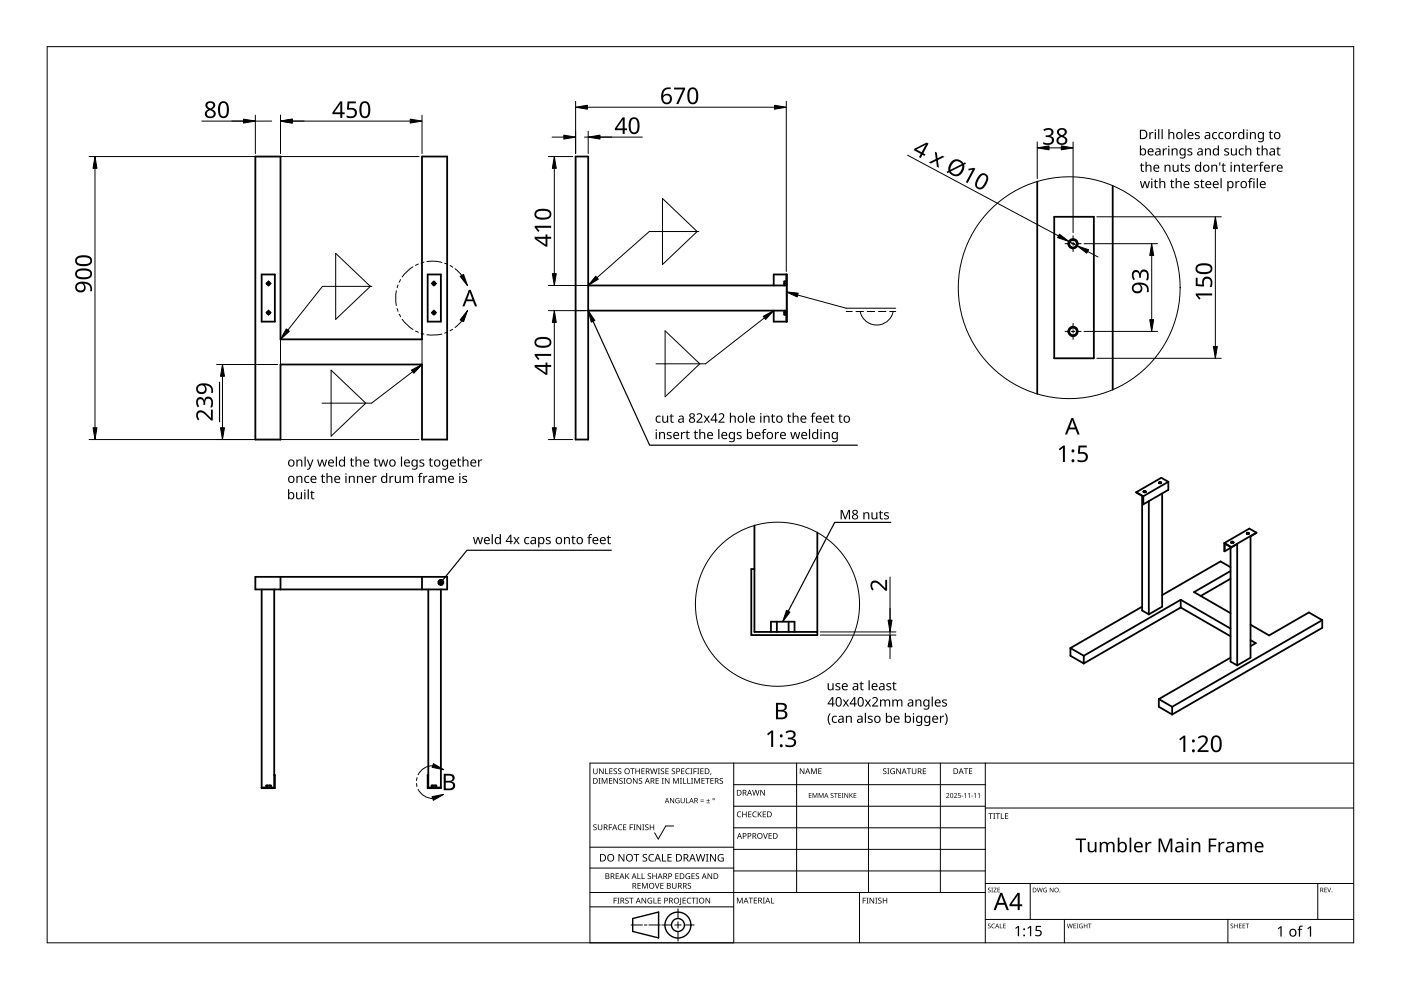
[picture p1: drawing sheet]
<svg xmlns="http://www.w3.org/2000/svg" width="297mm" height="210mm" viewBox="0 0 297 210" stroke-linecap="round" stroke-linejoin="round" font-family="sans-serif">
<g fill="none" stroke="#000" stroke-width=".38">
<path d="M54.1 33.2h5.4v38.7h30v-38.7h5.3v60h-5.3v-15.9h-30v15.9h-5.4zM122 33.2h2.7v60h-2.7zM219.9 38.5v45M235.9 39.4v43.2M55.5 58.2h2.8v10h-2.8zM56.7 60l.4-.1v.4h-.4zM90.7 58.2h2.8v10h-2.8zM166.7 59.7h-.4v.8M166.7 58.2v2.3h-42M223.5 46h8.4v30h-8.4zM124.7 65.9h42v2.3M164 60.5v-2.3h2.8v10h-2.8v-2.3"/>
<path d="M166.3 65.9v.8h.4M166.3 60.1h.4M166.7 66.3h-.4M160 111.4v22.6h13.3M173.3 112.9v21.8h-14v-14.1h.7M240.9 104.4l1.5 .8M240.9 104.4l1.4 .9 .1 1.6M242.2 105.2v24.2l1.4 .9M242.4 105.2v1.7M242.4 104.3h.5M242.5 104.3l.2-.1 .2 .1M242.5 104.1l.5 .1-.3 .2-.3-.2z"/>
<path d="M243.6 106.3v24M245.7 102.4h.5M245.8 102.4h.4M245.8 102.2l.4 .1-.2 .2-.3-.2zM246.4 104.6v24l-2.8 1.7M247.7 102.2v1.7l-5.3 3M247.7 102.2l-1.5-.9-5.3 3.1M247.7 102.2l-5.3 3M259.6 115.1l1.5 .9M259.6 115.1l.1 1.8M260.9 116v24.3l1.4 .8M260.9 116.2l-1.2 .7"/>
<path d="M261 115l.3-.1 .2 .1M261.1 115.1l.2-.2 .2 .2M261.1 116.1l-1.4-.8v1.6M261.1 116v.1M261.1 116.1l1.2-.7v25.7M261.1 114.9l.4 .1-.4 .1zM264.3 113.1l.3-.1 .2 .1M264.4 113.2l.2-.2 .2 .2M264.4 113l.4 .1-.4 .1zM266.4 112.9l-1.5-.8-5.3 3M266.4 112.9l-1.3 .8v25.7l-2.8 1.7M266.4 112.9l-5.3 3.1"/>
<path d="M54.1 122.3h40.7v2.7h-40.7zM55.5 125v42.1h2.8v-2.8h-.2M58.1 125v42h-2.6M59.5 122.3v2.7M89.5 122.3v2.7M90.8 125v42h2.7M93.5 125v42.1h-2.8v-2.8h.1M163.5 134v-2.2h5v2.2M164.7 131.8v2.2M167.2 131.8v2.2M227 137.4l2.8 1.6M227 137.4v1.6l2.8 1.7"/>
<path d="M229.8 139v1.7M242.2 128.6l-15.2 8.8M250.3 128.8l10.6 6.1M250.3 128.8l-20.5 11.9M250.3 127.2l-20.5 11.8M250.3 127.2l10.6 6.1M250.3 127.2v1.6M260.9 120.3l-2.1-1.3-12.4 7.2M260.9 122.7l-6.3 3.7M260.9 121.1l-7.7 4.4 7.7 4.5M260.9 139.4l-15.2 8.8M265.1 135.7l1.1 .7-1.1 .6"/>
<path d="M280.3 131.5l-2.8-1.6-8.4 4.8-4-2.2M280.3 131.5v1.6l-31.8 18.4M280.3 131.5l-31.8 18.4M245.7 148.2v1.7l2.8 1.6M245.7 148.2l2.8 1.7M248.5 149.9v1.6M56.4 167v-.5h1v.5M56.7 166.5v.5M57.2 166.5v.5M91.5 167v-.5h1v.5M91.8 166.5v.5M92.3 166.5v.5"/>
<circle cx="227.5" cy="51.7" r=".99"/>
<circle cx="227.5" cy="51.7" r=".81"/>
<circle cx="56.9" cy="66.3" r=".32"/>
<circle cx="56.9" cy="66.3" r=".28"/>
<circle cx="56.9" cy="60.1" r=".34"/>
<circle cx="92" cy="66.3" r=".26"/>
<circle cx="92" cy="66.3" r=".34"/>
<circle cx="92" cy="60.1" r=".33"/>
<circle cx="92" cy="60.1" r=".27"/>
<circle cx="227.5" cy="70.3" r="1.01"/>
<circle cx="227.5" cy="70.3" r=".8"/>
</g>
<g fill="none" stroke="#000" stroke-width=".21">
<circle cx="226.7" cy="61" r="23.5"/>
<circle cx="164.8" cy="128.1" r="17.4"/>
</g>
<path d="M10 9.9h277v190h-277z" fill="none" stroke="#000" stroke-width=".21"/>
<g fill="none" stroke="#000" stroke-width=".21">
<path d="M125.1 179.6h30.5M142.8 175.1h-1.6l-1.6 2.8-.8-1.3M155.6 166.4h53.3M155.6 161.8v38.1h-30.5v-38.1h161.9M168.9 161.8v27.4M184.1 161.8v27.4M199.4 161.8v27.4M208.9 170.9h-53.3M208.9 175.5h-53.3M208.9 161.8v38.1M287 171.3h-78.1M125.1 192.3h30.5"/>
<path d="M125.1 189.2h83.8M133.8 196.1h2.4M136.6 196.1h.6M140 196.1h-2.4M140.3 196.1h2.1M143.1 196.1h1.3M143.7 195.4v1.4M143.7 197.5v2M143.7 192.7v2M147.2 196.1h-2.1M155.6 180.1h53.3M155.6 184h-30.5"/>
<path d="M182.2 189.2v10.7M208.9 184.7h-53.3M218.4 187.3v7.6M225.7 194.9v5M260.3 194.9v5M279.4 187.3v7.6M287 194.9h-78.1M287 187.3h-78.1"/>
</g>
<g fill="#000">
<path d="M125.8 174.9l.5-.1h.2l-.1 .2a.25 .25 0 0 0-.3-.1 .25 .25 0 0 0 0 .4 .42 .42 0 0 1 .4 .5 .42 .42 0 0 1-.7 .2v-.1a.27 .27 0 0 0 .5 0 .27 .27 0 0 0-.1-.4l-.4-.2zM125.8 162.9h.1v.8a.32 .32 0 0 0 .3 .3 .32 .32 0 0 0 .3-.3v-.8h.2v.8a.47 .47 0 0 1-.5 .4 .47 .47 0 0 1-.4-.4zM126.9 165h.4l-.1 .1v1l.1 .1h-.4l.1-.1v-1zM126.8 174.8h.1v.8a.32 .32 0 0 0 .3 .3 .32 .32 0 0 0 .3-.3v-.8h.2v.8a.47 .47 0 0 1-.5 .4 .47 .47 0 0 1-.4-.4zM127 162.9h.2l.6 1v-1h.2v1.2h-.2l-.7-1 .1 1h-.2zM127.6 165h.2l.4 1 .4-1h.2v1.2h-.2v-1.1l-.4 1.1h-.1l-.4-1.1v1.1h-.1zM128.3 162.9h.2v1.1h.5v.1h-.7zM129.1 174.8h.7v.1h-.6v.5h.5v.1h-.5v.5h-.1zM129.1 165h.7v.1h-.5v.4h.5v.1h-.5v.4h.5v.2h-.7zM129.2 162.9h.7v.1h-.5v.4h.4v.2h-.4v.4h.5v.1h-.7zM130.1 163l.5-.1 .2 .1v.1a.25 .25 0 0 0-.4-.1 .25 .25 0 0 0 0 .4 .42 .42 0 0 1 .4 .5 .42 .42 0 0 1-.7 .2v-.1a.27 .27 0 0 0 .5 0 .27 .27 0 0 0-.1-.4l-.4-.2zM130.1 165h.1l.7 1v-1h.1v1.2h-.2l-.6-1v1h-.1z"/>
<path d="M131.1 175l.5-.2 .3 .1-.1 .1a.49 .49 0 0 0-.7 .4 .49 .49 0 0 0 .8 .4 .57 .57 0 0 1-.8 0 .57 .57 0 0 1 0-.8zM131.1 163l.4-.1 .2 .1v.1a.25 .25 0 0 0-.4-.1 .25 .25 0 0 0 0 .4 .42 .42 0 0 1 .4 .5 .42 .42 0 0 1-.6 .2v-.1a.27 .27 0 0 0 .4 0 .27 .27 0 0 0-.1-.4l-.3-.2zM131.4 165.1l.4-.2 .2 .1v.1a.25 .25 0 0 0-.4-.1 .25 .25 0 0 0 0 .4l.4 .2v.4l-.4 .2-.3-.1 .1-.1a.27 .27 0 0 0 .4 .1 .27 .27 0 0 0-.1-.4l-.4-.3zM132.2 165h.4l-.1 .1v1l.1 .1h-.4l.1-.1v-1zM132.1 174.8h.7v.1h-.5v.4h.5v.1h-.5v.5h.5v.1h-.7zM133.5 174.8h.7v.1h-.5v.5h.5v.1h-.5v.5h-.2zM133.6 162.9h.9v.1h-.3v1.1h-.2v-1.1h-.4zM134.3 174.8h.4l-.1 .1v1l.1 .1h-.4l.1-.1v-1zM134.2 165h.2l.6 1v-1h.2v1.2h-.2l-.7-1v1h-.1zM134.7 162.9h.2v.5h.6v-.5h.2v1.2h-.2v-.5h-.6v.5h-.2zM135 174.8h.1l.7 1v-1h.1v1.2h-.2l-.6-1v1h-.1zM135.5 165.1l.4-.2 .2 .1v.1a.25 .25 0 0 0-.4-.1 .25 .25 0 0 0 0 .4l.4 .2v.4l-.4 .2-.3-.1 .1-.1a.27 .27 0 0 0 .4 .1 .27 .27 0 0 0-.1-.4l-.3-.3z"/>
<path d="M136.2 174.8h.4l-.1 .1v1l.1 .1h-.4l.1-.1v-1zM136 162.9h.7v.1h-.6v.4h.5v.2h-.5v.4h.6v.1h-.7zM136.8 174.9l.4-.1h.3l-.1 .2a.25 .25 0 0 0-.3-.1 .25 .25 0 0 0 0 .4 .42 .42 0 0 1 .4 .5 .42 .42 0 0 1-.7 .2v-.1a.27 .27 0 0 0 .5 0 .27 .27 0 0 0-.1-.4l-.4-.2zM137.8 174.8h.1v.5h.6v-.5h.2v1.2h-.2v-.6h-.6v.6h-.1zM137.8 162.9h.2l.3 1 .2-1h.2l.3 1 .2-1h.2l-.3 1.2h-.2l-.3-1-.3 1h-.1zM139 165h.7v.1h-.5v.4h.5v.1h-.5v.4h.5v.2h-.7zM139.5 162.9h.4l-.1 .1v1l.1 .1h-.4l.1-.1v-1zM140.3 165h.4l-.1 .1v1l.1 .1h-.4l.1-.1v-1zM140.1 163l.5-.1 .2 .1v.1a.25 .25 0 0 0-.4-.1 .25 .25 0 0 0 0 .4 .42 .42 0 0 1 .4 .5 .42 .42 0 0 1-.7 .2l.1-.1a.27 .27 0 0 0 .4 0 .27 .27 0 0 0-.1-.4l-.4-.2zM141.1 162.9h.7v.1h-.6v.4h.5v.2h-.5v.4h.6v.1h-.7zM141 165h.1l.7 1v-1h.1v1.2h-.1l-.7-1v1h-.1zM142.1 169.2h.1l.6 .9v-.9h.1v1.1h-.1l-.6-.9v.9h-.1z"/>
<path d="M142.5 163l.4-.1 .2 .1v.1a.25 .25 0 0 0-.4-.1 .25 .25 0 0 0 0 .4 .42 .42 0 0 1 .4 .5 .42 .42 0 0 1-.6 .2v-.1a.27 .27 0 0 0 .4 0 .27 .27 0 0 0-.1-.4l-.4-.2zM142.7 165h.2l.4 1 .4-1h.2v1.2h-.1v-1.1l-.4 1.1h-.2l-.4-1.1v1.1h-.1zM143.3 169.3l.5-.1 .3 .1-.1 .1a.45 .45 0 0 0-.7 .3 .45 .45 0 0 0 .6 .5v-.4h-.2v-.1h.4v.6a.6 .6 0 0 1-.8-.2 .6 .6 0 0 1 0-.8zM144.2 165h.4l-.2 .1v1l.2 .1h-.4l.1-.1v-1zM144.8 165h.2v1h.5v.2h-.7zM144.4 162.9h.7v.1h-.5v.4h.5v.2h-.5v.4h.5v.1h-.7zM144.3 169.2h.2v.7a.28 .28 0 0 0 .2 .3 .28 .28 0 0 0 .3-.3v-.7h.2v.7a.42 .42 0 0 1-.5 .4 .42 .42 0 0 1-.4-.4zM145.5 169.2h.1v1h.5v.1h-.6zM145.7 165h.2v1h.5v.2h-.7zM145.5 163.1l.3-.2 .4 .1v.1l-.3-.1a.49 .49 0 0 0-.4 .7 .49 .49 0 0 0 .7 .3 .57 .57 0 0 1-.8-.1 .57 .57 0 0 1 0-.8zM146.4 162.9h.4l-.1 .1v1l.1 .1h-.4l.1-.1v-1zM146.5 165h.5l-.2 .1v1l.2 .1h-.5l.2-.1v-1z"/>
<path d="M147 162.9h.7v.1h-.5v.5h.5v.1h-.5v.5h-.2zM147.2 165h.2l.4 1 .4-1h.2v1.2h-.2l.1-1.1-.5 1.1h-.1l-.4-1.1v1.1h-.1zM147.8 162.9h.5l-.2 .1v1l.2 .1h-.5l.2-.1v-1zM148.5 169.9h.7v.1h-.7zM148.5 169.5h.7v.2h-.7zM148.5 162.9h.7v.1h-.6v.4h.5v.2h-.5v.4h.6v.1h-.7zM148.7 165h.7v.1h-.5v.4h.5v.1h-.5v.4h.5v.2h-.7zM149.8 170.2h.7v.1h-.7zM149.5 165h.9v.1h-.3v1.1h-.2v-1.1h-.4zM150.1 169.4l.1 .3h.3l-.3 .1v.3l-.1-.3h-.3l.3-.1zM150.7 163.9h.1l-.2 .4zM150.6 165h.7v.1h-.5v.4h.5v.1h-.5v.4h.5v.2h-.7z"/>
<path d="M152.6 165.1l.4-.2 .3 .1-.1 .1a.25 .25 0 0 0-.4-.1 .25 .25 0 0 0 0 .4l.4 .2 .1 .4-.4 .2-.4-.1 .1-.1a.27 .27 0 0 0 .5 .1 .27 .27 0 0 0-.1-.4l-.4-.3zM156.4 172.2l.4-.2 .4 .1-.1 .1a.49 .49 0 0 0-.7 .5 .49 .49 0 0 0 .7 .4 .57 .57 0 0 1-.8 0 .57 .57 0 0 1 0-.8zM157.4 172.1h.1v.5h.7v-.5h.1v1.2h-.1v-.6h-.7v.6h-.1zM158.6 172.1h.7v.1h-.5v.4h.5v.1h-.5v.4h.5v.2h-.7zM159.7 172.2l.3-.2 .4 .1v.1h-.3a.49 .49 0 0 0-.4 .6 .49 .49 0 0 0 .7 .3 .57 .57 0 0 1-.8 0 .57 .57 0 0 1 0-.8zM159.5 167.5h.1l.3 1 .3-1h.1l.3 1 .3-1h.1l-.3 1.2h-.2l-.3-1.1-.2 1.1h-.2zM160.7 172.1h.1v.6l.5-.6h.2l-.5 .5 .5 .7h-.1l-.5-.6-.1 .6h-.1zM161.8 176.6h.1l.4 1.1 .3-1.1h.2l-.4 1.2h-.2zM161.2 167.5h.2l.6 1v-1h.2v1.2h-.2l-.7-1v1h-.1zM161.7 172.1h.7v.1h-.5v.4h.5v.1h-.5v.4h.5v.2h-.7zM163 176.6h.6v.2h-.5v.3h.5v.2h-.5v.4h.5v.1h-.6zM169.6 162.9h.2l.6 1v-1h.1v1.2h-.1l-.7-1v1h-.1z"/>
<path d="M171.5 168.1h.6v.2h-.5v.3h.4v.1h-.4v.4h.5v.1h-.6zM172 162.9h.2l.4 1 .3-1h.3v1.2h-.2v-1l-.4 1h-.1l-.4-1.1v1.1h-.1zM172.3 168.1h.2l.3 .9 .3-.9h.2v1.1h-.1v-.9l-.5 .9-.3-.9v.9h-.1zM173.6 168.1h.2l.3 .9 .3-.9h.2v1.1h-.1v-.9l-.5 .9-.3-.9v.9h-.1zM173.5 162.9h.7v.1h-.5v.4h.4v.1h-.4v.5h.5v.1h-.7zM176.2 168.2l.3-.1 .2 .1v.1a.25 .25 0 0 0-.4-.1 .25 .25 0 0 0 0 .4 .25 .25 0 0 0 .3 .1 .32 .32 0 0 1 0 .5 .32 .32 0 0 1-.5-.2 .25 .25 0 0 0 .4 .1 .25 .25 0 0 0 0-.3l-.4-.3zM176.8 168.1h.8v.2h-.3v.9h-.2v-.9h-.3zM177.7 168.1h.6v.2h-.4v.3h.4v.1h-.4v.4h.4v.1h-.6zM178.5 168.1h.3l-.1 1 .1 .1h-.3l.1-.1zM179 168.1h.2l.5 .9v-.9h.1v1.1h-.1l-.6-.9v.9h-.1zM180.1 168.1h.1v.5l.6-.5-.4 .5 .4 .6-.5-.5-.1 .5h-.1zM181 168.1h.6v.2h-.5v.3h.4v.1h-.4v.4h.5v.1h-.6z"/>
<path d="M187.3 163l.4-.1 .2 .1v.1a.25 .25 0 0 0-.4-.1 .25 .25 0 0 0 0 .4 .42 .42 0 0 1 .4 .5 .42 .42 0 0 1-.6 .2v-.1a.27 .27 0 0 0 .4 0 .27 .27 0 0 0-.1-.4l-.3-.2zM188.1 162.9h.5l-.2 .1v1l.2 .1h-.5l.2-.1v-1zM188.9 163.1l.5-.2 .3 .1v.1a.5 .5 0 0 0-.8 .4 .5 .5 0 0 0 .7 .5v-.4h-.3v-.1h.4v.6a.66 .66 0 0 1-.8-.1 .66 .66 0 0 1 0-.9zM190 162.9h.2l.7 1-.1-1h.2v1.2h-.2l-.6-1v1h-.2zM192.3 162.9h.9v.1h-.4v1.1h-.2v-1.1h-.3zM193.3 162.9h.2v.8a.32 .32 0 0 0 .3 .3 .32 .32 0 0 0 .3-.3v-.8h.2v.8a.47 .47 0 0 1-.5 .4 .47 .47 0 0 1-.5-.4zM195.7 162.9h.6v.1h-.5v.4h.5v.2h-.5v.4h.5v.1h-.6zM200.6 168.3a.37 .37 0 0 1 .6 0 .37 .37 0 0 1-.2 .5l-.2 .3h.5v.1h-.7l.3-.4a.27 .27 0 0 0 .3-.4 .27 .27 0 0 0-.5-.1zM202.3 168.3a.37 .37 0 0 1 .6 0 .37 .37 0 0 1-.3 .5l-.2 .3h.5v.1h-.7l.3-.4a.27 .27 0 0 0 .3-.4 .27 .27 0 0 0-.4-.1zM203.1 168.1h.6v.2h-.4l-.1 .3a.34 .34 0 0 1 .5 .1 .34 .34 0 0 1-.2 .5 .34 .34 0 0 1-.4-.2 .29 .29 0 0 0 .4 .1 .29 .29 0 0 0 0-.5 .29 .29 0 0 0-.4 0zM203.9 168.7h.3v.1h-.3zM204.4 168.4l.4-.3v1.1h-.1v-.9z"/>
<path d="M204.4 162.9h.9v.1h-.4v1.1h-.2v-1.1h-.3zM205.2 168.4l.4-.3v1.1h-.1v-.9zM206 168.7h.3v.1h-.3zM205.4 162.9h.7v.1h-.5v.4h.5v.1h-.5v.5h.5v.1h-.7zM206.5 168.4l.4-.3v1.1h-.2l.1-.9zM207.3 168.4l.4-.3v1.1h-.1v-.9zM209.6 172.4h.9v.2h-.4v1h-.1v-1h-.4zM210.6 172.4h.4l-.1 .1v1l.1 .1h-.4l.1-.1v-1zM211.1 172.4h.9v.2h-.4v1h-.1v-1h-.4zM212.2 172.4h.2v1.1h.5v.1h-.7zM213.1 172.4h.7v.2h-.6v.3h.5v.2h-.5v.4h.6v.1h-.7zM230.6 178.5h.4v1.4a.59 .59 0 0 0 .7 .5 .59 .59 0 0 0 .4-.7v-1.2h.4v2.2h-.3l-.1-.3a.84 .84 0 0 1-.9 .3 .84 .84 0 0 1-.6-.8z"/>
<path d="M242.8 178.5h.3l.1 .4 .4-.4h.5v.3l-.5 .1-.3 .3-.1 1.5h-.4zM258.3 178.5h.3l.1 .4 .4-.4h.5v.3l-.5 .1-.3 .3-.1 1.5h-.4zM130.1 190.3h.7v.2h-.5v.4h.4v.1h-.4v.6h-.2zM130.5 185.2h.7v.1h-.5v.4h.5v.1h-.5v.4h.5v.2h-.7zM130.9 190.3h.4l-.1 .2v.9l.1 .2h-.4l.1-.2v-.9zM131.1 181.1h.3l.8 1.3v-1.3h.2v1.6h-.3l-.8-1.4v1.4h-.2zM132.6 190.5l.4-.2 .3 .1-.1 .1a.25 .25 0 0 0-.4-.1 .25 .25 0 0 0 0 .4 .4 .4 0 0 1 .5 .3 .4 .4 0 0 1-.3 .5 .4 .4 0 0 1-.5-.2h.1a.27 .27 0 0 0 .5 .1 .27 .27 0 0 0-.1-.5l-.4-.2zM132.6 185.2h.1v.6l.6-.6h.1l-.4 .5 .5 .7h-.2l-.5-.6-.1 .6h-.1zM133.4 190.3h.9v.2h-.4v1.1h-.1v-1.1h-.4zM134.3 181.1h1.2v.2h-.5v1.4h-.2v-1.4h-.5zM135.2 185.2h.1v1h.5v.2h-.6zM135.2 187.2h.6v.1h-.5v.4h.5v.2h-.5v.4h.5v.1h-.6z"/>
<path d="M136 185.2h.2v1h.5v.2h-.7zM136.1 187.2h.2l.4 1 .4-1h.2v1.2h-.1v-1l-.4 1h-.2l-.4-1 .1 1h-.2zM136 190.3h.2l.7 1.1-.1-1.1h.2v1.3h-.2l-.6-1v1h-.2zM136.3 181.2l.4-.1h.5l-.2 .2a.33 .33 0 0 0-.5 .1 .33 .33 0 0 0 .4 .4 .49 .49 0 0 1 .3 .7 .49 .49 0 0 1-.8 .2l-.2-.1v-.2l.3 .1a.35 .35 0 0 0 .5-.2 .35 .35 0 0 0-.4-.4l-.3-.3zM137.4 190.5l.6-.2 .3 .1-.1 .1a.5 .5 0 0 0-.8 .4 .5 .5 0 0 0 .7 .5v-.3h-.3v-.2h.5v.6a.66 .66 0 0 1-.9-.1 .66 .66 0 0 1 0-.9zM137.4 185.3l.4-.2 .2 .1v.1a.25 .25 0 0 0-.4-.1 .25 .25 0 0 0 0 .4 .42 .42 0 0 1 .4 .6 .42 .42 0 0 1-.6 .2v-.2a.27 .27 0 0 0 .4 .1 .27 .27 0 0 0-.1-.4l-.3-.3zM137.7 181.3l.4-.2h.6l-.1 .2-.4-.1a.64 .64 0 0 0-.5 .9 .64 .64 0 0 0 .9 .3v.2a.83 .83 0 0 1-1-.3 .83 .83 0 0 1 .1-1zM138.6 190.3h.1v1.1h.5v.2h-.6zM138.8 187.2h.2l.3 1.1 .4-1.1h.1l-.4 1.2h-.1zM138.3 185.2h.2v.5h.6v-.5h.1v1.2h-.1v-.6h-.6v.6h-.2zM139.5 190.3h.6v.2h-.5v.4h.5v.1h-.5v.4h.5v.2h-.6zM140.4 181.1h.2v1.4h.7v.2h-.9z"/>
<path d="M140 187.2h.7v.1h-.5v.4h.5v.2h-.5v.4h.5v.1h-.7zM141.5 181.1h.9v.2h-.7v.4h.7v.2h-.7v.6h.7v.2h-.9zM142.5 187.2h.1v.8a.32 .32 0 0 0 .4 .3 .32 .32 0 0 0 .3-.3v-.8h.1v.8a.47 .47 0 0 1-.4 .4 .47 .47 0 0 1-.5-.4zM143.2 185.2h.7v.1h-.6v.4h.5v.1h-.5v.4h.6v.2h-.7zM144.2 190.3h.2v1.3l-.1 .2-.3 .1v-.2l.2-.1zM144.7 190.3h.7v.2h-.5v.4h.5v.1h-.5v.4h.5v.2h-.7zM145.5 185.3l.4-.2 .4 .1-.1 .1a.5 .5 0 0 0-.7 .4 .5 .5 0 0 0 .7 .5v-.3h-.3v-.2h.4v.6a.66 .66 0 0 1-.9-.1 .66 .66 0 0 1 .1-.9zM145.8 190.5l.3-.2 .4 .1v.1h-.3a.49 .49 0 0 0-.4 .6 .49 .49 0 0 0 .7 .3 .57 .57 0 0 1-.8 0 .57 .57 0 0 1 0-.8zM145.9 187.3l.4-.1 .2 .1v.1a.25 .25 0 0 0-.4-.1 .25 .25 0 0 0 0 .4l.4 .2v.3l-.4 .2h-.3l.1-.1a.27 .27 0 0 0 .4 0 .27 .27 0 0 0-.1-.4l-.4-.2zM146.6 190.3h.9v.2h-.4v1.1h-.1v-1.1h-.4zM146.6 185.2h.7v.1h-.5v.4h.5v.1h-.5v.4h.5v.2h-.7zM147.6 190.3h.4l-.1 .2v.9l.1 .2h-.4l.1-.2v-.9z"/>
<path d="M147.6 185.3l.4-.2 .2 .1v.1a.25 .25 0 0 0-.4-.1 .25 .25 0 0 0 0 .4 .42 .42 0 0 1 .4 .6 .42 .42 0 0 1-.7 .2l.1-.2a.27 .27 0 0 0 .4 .1 .27 .27 0 0 0-.1-.4l-.4-.3zM147.5 181.1h.2l.4 1.3 .3-1.3h.2l.4 1.3 .3-1.3h.2l-.4 1.6h-.2l-.4-1.4-.3 1.4h-.2zM149.7 181.1h.5l-.2 .1v1.3l.2 .2h-.5l.1-.2v-1.3zM149.6 190.3h.2l.6 1.1v-1.1h.2v1.3h-.2l-.7-1v1h-.1zM150 185.2h.2l.6 1v-1h.2v1.2h-.2l-.6-1v1h-.2zM150.5 181.1h.3l.8 1.3v-1.3h.2v1.6h-.2l-.9-1.4v1.4h-.2zM152.4 181.3l.7-.2h.3l-.1 .2a.65 .65 0 0 0-1 .5 .65 .65 0 0 0 .9 .7v-.5h-.3v-.2h.5v.8a.86 .86 0 0 1-1.1-.2 .86 .86 0 0 1 .1-1.1zM156.2 190.3h.3l.3 1 .4-1h.3v1.2h-.2v-1l-.4 1h-.1l-.4-1v1h-.2zM158.7 190.3h.9v.2h-.3v1h-.2v-1h-.4zM159.8 190.3h.7v.2h-.5v.3h.5v.2h-.5v.4h.5v.1h-.7zM161.7 190.3h.5l-.2 .2v.9l.2 .1h-.5l.2-.1v-.9zM163.5 190.3h.1v1.1h.6v.1h-.7z"/>
<path d="M182.9 190.3h.7v.2h-.5v.4h.5v.1h-.5v.6h-.2zM183.7 190.3h.4l-.1 .2v.9l.1 .2h-.4l.1-.2v-.9zM184.4 190.3h.1l.7 1v-1h.1v1.3h-.1l-.7-1v1h-.1zM185.6 190.3h.4l-.1 .2v.9l.1 .2h-.4l.1-.2v-.9zM186.2 190.5l.5-.2 .2 .1v.1a.25 .25 0 0 0-.4-.1 .25 .25 0 0 0 0 .4l.4 .2v.4l-.4 .2-.3-.1v-.1a.27 .27 0 0 0 .5 .1 .27 .27 0 0 0-.1-.5l-.4-.2zM187.2 190.3h.1v.6h.6v-.6h.2v1.3h-.2v-.6h-.6v.6h-.1zM209.5 188.3l.3-.1 .2 .2a.24 .24 0 0 0-.3-.1 .24 .24 0 0 0-.1 .3 .24 .24 0 0 0 .3 .1l.2 .2-.1 .2-.4 .1-.2-.2a.23 .23 0 0 0 .4 .2 .23 .23 0 0 0 0-.4l-.3-.2zM209.5 195.9l.3-.1 .2 .2a.24 .24 0 0 0-.3-.1 .24 .24 0 0 0-.1 .3 .24 .24 0 0 0 .3 .1 .31 .31 0 0 1 0 .5 .31 .31 0 0 1-.5-.1 .23 .23 0 0 0 .4 .1 .23 .23 0 0 0 0-.4l-.3-.2zM210.2 188.2h.3l-.1 .1 .1 .9h-.3l.1-.1zM210.3 196l.4-.2 .2 .1v.1a.39 .39 0 0 0-.6 .3 .39 .39 0 0 0 .6 .4 .46 .46 0 0 1-.7-.1 .46 .46 0 0 1 .1-.6zM210.7 188.2h.6l-.5 .9h.5v.1h-.7l.5-.9h-.4zM212 195.8h.1v.9l.4 .1h-.5z"/>
<path d="M211.5 188.2h.5l-.4 .1v.3h.4l-.4 .1v.4l.4 .1h-.5zM212.7 195.8h.5l-.4 .1v.3h.4l-.4 .2v.3l.4 .1h-.5zM215.2 196.8l.6-.5h.3v2.2h-.3v-1.9l-.4 .4zM217.8 196.8l.6-.5h.2v2.2h-.2v-1.9l-.4 .4zM219.6 196.3h1.1v.3h-.8l-.1 .6h.3a.73 .73 0 0 1 .7 .9 .73 .73 0 0 1-1.1 .4l-.2-.1v-.2l.3 .1a.51 .51 0 0 0 .8-.4 .51 .51 0 0 0-.7-.5l-.4-.1zM219.8 188.2h.2l.2 .8 .2-.8h.1l.3 .8 .2-.8h.1l-.3 1h-.1l-.2-.8-.3 .8h-.1zM221.3 188.3h.7h-.1a.4 .4 0 0 0-.6 .4 .4 .4 0 0 0 .6 .4v-.3l-.2-.1h.3v.5a.53 .53 0 0 1-.7-.2 .53 .53 0 0 1 0-.7zM222.6 188.2h.1l.5 .8v-.8h.1v1h-.1l-.5-.8v.8h-.1zM226.2 195.8h.1l.2 .9 .3-.9h.1l.2 .9 .2-.9h.1l-.2 1h-.1l-.3-.8-.2 .8h-.1zM227.6 195.8h.5l-.4 .1v.3h.4l-.4 .2v.3l.4 .1h-.5zM228.3 195.8h.3l-.1 .1 .1 .9h-.3l.1-.1zM228.9 196l.7-.1-.2 .1a.4 .4 0 0 0-.5 .3 .4 .4 0 0 0 .5 .4v-.3l-.2-.1h.4v.5a.53 .53 0 0 1-.7-.1 .53 .53 0 0 1 0-.7z"/>
<path d="M228.1 177.8h2.1v.3h-.9v2.6h-.3v-2.6h-.9zM229.8 195.8h.1v.4h.5v-.4h.1v1h-.1v-.4h-.5v.4h-.1zM230.7 195.8h.7l-.3 .1v.9h-.1v-.9zM233.2 178.5h.3v.3a.83 .83 0 0 1 1.4 0 .78 .78 0 0 1 .9-.3 .78 .78 0 0 1 .5 .8v1.4h-.3v-1.4a.54 .54 0 0 0-.7-.5 .54 .54 0 0 0-.4 .7v1.2h-.3v-1.4a.55 .55 0 0 0-.7-.5 .55 .55 0 0 0-.4 .8v1.1h-.3zM245.6 177.8h.6l.9 2.4 .9-2.4h.6v2.9h-.4v-2.5l-1 2.5h-.3l-.9-2.6v2.6h-.4zM252.6 178.5h.3l.1 .3a.83 .83 0 0 1 .9-.3 .83 .83 0 0 1 .6 .8v1.4h-.4v-1.4a.59 .59 0 0 0-.7-.5 .59 .59 0 0 0-.4 .8v1.1h-.4zM256.3 177.8h1.6v.3h-1.3v1h1.2v.4h-1.2v1.2h-.3zM260.9 195.9l.4-.1 .1 .2a.24 .24 0 0 0-.3-.1 .24 .24 0 0 0-.1 .3 .24 .24 0 0 0 .4 .1 .31 .31 0 0 1 0 .5 .31 .31 0 0 1-.5-.1 .23 .23 0 0 0 .3 .1 .23 .23 0 0 0 .1-.4l-.4-.2zM261.7 195.8h.1v.4h.5v-.4h.1v1h-.1v-.4h-.5v.4h-.1zM262.7 195.8h.5l-.4 .1v.3h.4l-.4 .2v.3l.4 .1h-.5zM263.5 195.8h.5l-.4 .1v.3h.4l-.4 .2v.3l.4 .1h-.5zM264.1 195.8h.7l-.3 .1v.9h-.1v-.9z"/>
<path d="M262.3 178.5h.3l.1 .3a.83 .83 0 0 1 1.3 0 .78 .78 0 0 1 .9-.3 .78 .78 0 0 1 .6 .8v1.4h-.4v-1.4a.54 .54 0 0 0-.6-.5 .54 .54 0 0 0-.4 .7v1.2h-.4v-1.4a.55 .55 0 0 0-.7-.5 .55 .55 0 0 0-.3 .8v1.1h-.4zM270.9 196.9l.6-.5h.2v2.2h-.2v-1.9l-.4 .3zM275.5 196.4l.7-.1v.2h-.4l-.1 .2-.1 .2h.5v.2h-.5v1.5h-.2v-1.5h-.3l.3-.2zM277.2 196.9l.6-.5h.2v2.2h-.3v-1.9l-.4 .3zM280.8 188.2h.5l-.4 .1v.3h.4l-.4 .1v.4l.4 .1h-.5zM281.4 188.2h.1l.3 .8 .3-.8h.1l-.3 1h-.1z"/>
<path d="M125.8 165h.3a.54 .54 0 0 1 .6 .6 .56 .56 0 0 1-.6 .6h-.3zM125.9 165.1v.9h.2a.43 .43 0 0 0 .5-.4 .41 .41 0 0 0-.5-.5z"/>
<path d="M128 174.8h.3a.35 .35 0 0 1 .5 .2 .35 .35 0 0 1-.3 .5l.4 .5h-.2l-.3-.5h-.2v.5h-.2zM128.2 174.9v.5h.1a.23 .23 0 0 0 .3-.2 .23 .23 0 0 0-.3-.3z"/>
<path d="M130.3 174.8h.1l.5 1.2h-.2l-.1-.4h-.5l-.2 .4h-.1zM130.3 175l-.2 .5h.4z"/>
<path d="M132.3 163.5a.61 .61 0 0 1 1.2 0 .61 .61 0 0 1-1.2 0zM132.7 163.1l-.1 .4a.45 .45 0 0 0 .5 .4 .45 .45 0 0 0 .3-.5 .45 .45 0 0 0-.5-.4z"/>
<path d="M132.7 165.6a.61 .61 0 0 1 1.2 0 .61 .61 0 0 1-1.2 0zM133.1 165.2a.47 .47 0 0 0-.1 .7 .47 .47 0 0 0 .7-.1 .45 .45 0 0 0 0-.6 .45 .45 0 0 0-.6 0z"/>
<path d="M136.9 162.9h.4a.35 .35 0 0 1 .4 .3 .35 .35 0 0 1-.2 .4l.3 .5h-.2l-.3-.5h-.2v.5h-.2zM137.1 163v.5h.2a.23 .23 0 0 0 .3-.2 .23 .23 0 0 0-.3-.3z"/>
<path d="M137.2 165h.1l.5 1.2h-.2l-.1-.4h-.5l-.1 .4h-.2zM137.2 165.1l-.2 .6h.4z"/>
<path d="M138 165h.3a.35 .35 0 0 1 .4 .2 .35 .35 0 0 1-.2 .4l.3 .6h-.2l-.3-.5h-.2v.5h-.1zM138.1 165.1v.4h.2a.23 .23 0 0 0 .3-.2 .23 .23 0 0 0-.3-.2z"/>
<path d="M141.4 169.2h.1l.4 1.1h-.1l-.2-.3h-.4l-.1 .3h-.2zM141.4 169.3l-.2 .5h.4z"/>
<path d="M143.4 162.9h.3a.41 .41 0 0 1 .5 .5 .41 .41 0 0 1-.6 .3v.4h-.2zM143.6 163v.5a.29 .29 0 0 0 .4-.2 .29 .29 0 0 0-.4-.3z"/>
<path d="M146.5 169.2h.2l.4 1.1h-.2l-.1-.3h-.4l-.2 .3h-.1zM146.6 169.3l-.2 .5h.4z"/>
<path d="M147.2 169.2h.3a.31 .31 0 0 1 .4 .2 .31 .31 0 0 1-.2 .4l.3 .5h-.1l-.3-.5h-.2v.5h-.2zM147.4 169.3v.4h.1a.21 .21 0 0 0 .3-.2 .21 .21 0 0 0-.3-.2z"/>
<path d="M149.4 162.9h.4a.61 .61 0 0 1 .6 .6 .61 .61 0 0 1-.6 .6h-.4zM149.6 163v1h.2a.48 .48 0 0 0 .4-.5 .48 .48 0 0 0-.4-.5z"/>
<path d="M151.1 169.4a.24 .24 0 0 1 .4 0 .24 .24 0 0 1-.4 0zM151.2 169.4a.15 .15 0 0 0 .3 0 .15 .15 0 0 0-.3 0z"/>
<path d="M151.6 165h.3a.35 .35 0 0 1 .4 .2 .35 .35 0 0 1-.2 .4l.3 .6h-.1l-.3-.5h-.3v.5h-.1zM151.7 165.1v.4h.2a.23 .23 0 0 0 .3-.2 .23 .23 0 0 0-.3-.2z"/>
<path d="M156.7 176.6h.2l.4 1.2h-.1l-.2-.3h-.5l-.1 .3h-.2zM156.8 176.8l-.2 .5h.4z"/>
<path d="M156.2 167.5h.4a.61 .61 0 0 1 .6 .6 .61 .61 0 0 1-.6 .6h-.4zM156.4 167.6v1h.2a.49 .49 0 0 0 .4-.4 .49 .49 0 0 0-.3-.6z"/>
<path d="M157.5 167.5h.3a.35 .35 0 0 1 .4 .2 .35 .35 0 0 1-.2 .4l.3 .6h-.1l-.3-.5h-.3v.5h-.1zM157.6 167.6v.5h.2a.23 .23 0 0 0 .3-.3 .23 .23 0 0 0-.3-.2z"/>
<path d="M157.5 176.6h.3a.41 .41 0 0 1 .5 .5 .41 .41 0 0 1-.7 .3v.4h-.1zM157.6 176.8v.4a.29 .29 0 0 0 .5-.2 .29 .29 0 0 0-.5-.2z"/>
<path d="M158.5 176.6h.3a.41 .41 0 0 1 .5 .5 .41 .41 0 0 1-.6 .3v.4h-.2zM158.7 176.8v.4a.29 .29 0 0 0 .4-.2 .29 .29 0 0 0-.4-.2z"/>
<path d="M158.8 167.5h.2l.5 1.2h-.2l-.1-.4h-.5l-.2 .4h-.1zM158.9 167.6l-.2 .6h.4z"/>
<path d="M159.6 176.6h.3a.35 .35 0 0 1 .4 .3 .35 .35 0 0 1-.2 .4l.3 .5h-.2l-.3-.5h-.2v.5h-.1zM159.7 176.8v.4h.2a.23 .23 0 0 0 .3-.2 .23 .23 0 0 0-.3-.2z"/>
<path d="M160.4 177.2a.65 .65 0 0 1 1.3 0 .65 .65 0 0 1-1.3 0zM160.8 176.8l-.1 .4a.45 .45 0 0 0 .5 .4 .45 .45 0 0 0 .4-.5 .45 .45 0 0 0-.5-.4z"/>
<path d="M162.7 172.1h.3a.61 .61 0 0 1 .6 .6 .61 .61 0 0 1-.6 .6h-.3zM162.8 172.2v.9h.2a.48 .48 0 0 0 .5-.4 .48 .48 0 0 0-.5-.5z"/>
<path d="M163.9 176.6h.4a.61 .61 0 0 1 .6 .7 .61 .61 0 0 1-.7 .5h-.3zM164.1 176.8v.9h.1a.48 .48 0 0 0 .5-.4 .48 .48 0 0 0-.4-.5z"/>
<path d="M171.2 162.9h.1l.5 1.2h-.2l-.1-.4h-.5l-.1 .4h-.2zM171.2 163.1l-.1 .5h.3z"/>
<path d="M175.1 168.1l.5 1.1-.2-.4h-.4l-.3 .4zM175.2 168.3l-.2 .4h.4z"/>
<path d="M191.6 162.9h.2l.4 1.2h-.1l-.2-.4h-.4l-.2 .4h-.1zM191.7 163.1l-.2 .5h.4z"/>
<path d="M194.6 162.9h.3a.35 .35 0 0 1 .5 .2 .35 .35 0 0 1-.3 .5l.4 .5h-.2l-.3-.5h-.3v.5h-.1zM194.7 163v.5h.2a.23 .23 0 0 0 .3-.2 .23 .23 0 0 0-.3-.3z"/>
<path d="M201.6 168.2l.3-.1 .2 .3v.5l-.2 .3-.3-.1-.1-.2zM201.6 168.3v.4a.26 .26 0 0 0 .2 .4 .26 .26 0 0 0 .2-.4l-.1-.4z"/>
<path d="M202.2 162.9h.3a.55 .55 0 0 1 .6 .6 .56 .56 0 0 1-.6 .6h-.3zM202.3 163v1h.2a.48 .48 0 0 0 .5-.5 .48 .48 0 0 0-.5-.5z"/>
<path d="M203.7 162.9h.2l.4 1.2h-.1l-.2-.4h-.5l-.1 .4h-.2zM203.8 163.1l-.2 .5h.4z"/>
<path d="M237 177.6h.3v1.2a.96 .96 0 0 1 1.3-.2 .96 .96 0 0 1 .3 1.3 .91 .91 0 0 1-.6 .8 .91 .91 0 0 1-1-.3l-.1 .3h-.2zM237.6 178.9a.85 .85 0 0 0-.3 1 .85 .85 0 0 0 .9 .5 .85 .85 0 0 0 .4-1 .85 .85 0 0 0-.9-.6z"/>
<path d="M128.4 185.2h.3a.31 .31 0 0 1 .5 .1 .31 .31 0 0 1-.3 .4 .33 .33 0 0 1 .3 .4 .33 .33 0 0 1-.4 .3h-.4zM128.5 185.8v.4h.3a.23 .23 0 0 0 .3-.2 .23 .23 0 0 0-.3-.2zM128.5 185.3v.4h.2a.21 .21 0 0 0 .3-.2 .21 .21 0 0 0-.3-.2z"/>
<path d="M127.2 181.1h.5a.71 .71 0 0 1 .8 .8 .73 .73 0 0 1-.8 .8h-.5zM127.4 181.2v1.3h.2a.56 .56 0 0 0 .7-.6 .54 .54 0 0 0-.6-.7z"/>
<path d="M129.5 185.2h.3a.35 .35 0 0 1 .4 .2 .35 .35 0 0 1-.2 .4l.3 .6h-.1l-.3-.5h-.3v.5h-.1zM129.6 185.3v.4h.2a.23 .23 0 0 0 .3-.2 .23 .23 0 0 0-.3-.2z"/>
<path d="M128.9 181.3a.76 .76 0 0 1 1.1 .1 .76 .76 0 0 1-.1 1.1 .76 .76 0 0 1-1.1-.3v-.5zM129.1 181.4a.62 .62 0 0 0-.1 .8 .62 .62 0 0 0 .8 .2l.1-.1a.61 .61 0 0 0 0-.8 .61 .61 0 0 0-.8-.1z"/>
<path d="M131.6 190.3h.3a.35 .35 0 0 1 .4 .3 .35 .35 0 0 1-.2 .4l.3 .6h-.1l-.3-.5h-.3v.5h-.1zM131.7 190.5v.4h.2a.23 .23 0 0 0 .3-.2 .23 .23 0 0 0-.3-.2z"/>
<path d="M131.8 185.2h.1l.5 1.2h-.2l-.1-.4h-.5l-.1 .4h-.2zM131.9 185.3l-.2 .6h.4z"/>
<path d="M132.9 181.3a.76 .76 0 0 1 1.1 .1 .76 .76 0 0 1-.1 1.1 .76 .76 0 0 1-1.1-.3l-.1-.5zM133.1 181.4a.62 .62 0 0 0-.2 .8 .62 .62 0 0 0 .9 .2l.1-.1a.61 .61 0 0 0 0-.8 .61 .61 0 0 0-.8-.1z"/>
<path d="M134.1 187.2h.3a.35 .35 0 0 1 .5 .2 .35 .35 0 0 1-.3 .5l.4 .5h-.2l-.3-.5h-.2v.5h-.2zM134.3 187.3v.5h.1a.23 .23 0 0 0 .3-.2 .23 .23 0 0 0-.3-.3z"/>
<path d="M134.4 185.2h.1l.5 1.2h-.2l-.1-.4h-.5l-.1 .4h-.2zM134.4 185.3l-.2 .6h.4z"/>
<path d="M135.3 190.3h.1l.5 1.3h-.2l-.1-.4h-.5l-.2 .4h-.1zM135.3 190.5l-.2 .5h.4z"/>
<path d="M137.5 187.8a.61 .61 0 0 1 1.2 0 .61 .61 0 0 1-1.2 0zM137.9 187.4a.47 .47 0 0 0-.1 .7 .47 .47 0 0 0 .7 0v-.1a.45 .45 0 0 0 0-.5 .45 .45 0 0 0-.6-.1z"/>
<path d="M139.4 181.1h.1l.6 1.6h-.2l-.1-.5h-.7l-.2 .5h-.2zM139.4 181.3l-.2 .7h.5z"/>
<path d="M139.9 185.2h.1l.5 1.2h-.2l-.1-.4h-.5l-.1 .4h-.2zM139.9 185.3l-.1 .6h.3z"/>
<path d="M140.7 185.2h.3a.35 .35 0 0 1 .4 .2 .35 .35 0 0 1-.2 .4l.3 .6h-.2l-.2-.5h-.3v.5h-.1zM140.8 185.3v.4h.2a.23 .23 0 0 0 .3-.2 .23 .23 0 0 0-.3-.2z"/>
<path d="M141.4 187.2h.3a.31 .31 0 0 1 .5 .2 .31 .31 0 0 1-.2 .4 .33 .33 0 0 1 .2 .4 .33 .33 0 0 1-.4 .2h-.4zM141.5 187.9v.4h.3a.23 .23 0 0 0 .3-.2 .23 .23 0 0 0-.3-.2zM141.5 187.3v.4h.3a.21 .21 0 0 0 .2-.2 .21 .21 0 0 0-.3-.2z"/>
<path d="M140.8 190.3h.4a.41 .41 0 0 1 .4 .5 .41 .41 0 0 1-.6 .3v.5h-.2zM141 190.5v.5a.29 .29 0 0 0 .5-.3 .29 .29 0 0 0-.5-.2z"/>
<path d="M141.9 190.3h.3a.35 .35 0 0 1 .4 .3 .35 .35 0 0 1-.2 .4l.3 .6h-.1l-.3-.5h-.3v.5h-.1zM142 190.5v.4h.2a.23 .23 0 0 0 .3-.2 .23 .23 0 0 0-.3-.2z"/>
<path d="M141.7 185.2h.3a.41 .41 0 0 1 .5 .5 .41 .41 0 0 1-.6 .2v.5h-.2zM141.9 185.3v.5a.29 .29 0 0 0 .4-.3 .29 .29 0 0 0-.4-.2z"/>
<path d="M143.7 187.2h.4a.35 .35 0 0 1 .4 .2 .35 .35 0 0 1-.2 .5l.3 .5h-.2l-.3-.5h-.2v.5h-.2zM143.9 187.3v.5h.2a.23 .23 0 0 0 .3-.2 .23 .23 0 0 0-.3-.3z"/>
<path d="M142.8 191a.61 .61 0 0 1 1.2 0 .61 .61 0 0 1-1.2 0zM143.2 190.6a.47 .47 0 0 0-.1 .7 .47 .47 0 0 0 .7-.1 .45 .45 0 0 0-.1-.6 .45 .45 0 0 0-.5 0z"/>
<path d="M143.3 181.1h.5a.71 .71 0 0 1 .8 .8 .73 .73 0 0 1-.8 .8h-.5zM143.5 181.2v1.3h.2a.56 .56 0 0 0 .7-.6 .54 .54 0 0 0-.6-.7z"/>
<path d="M144.8 187.2h.3a.35 .35 0 0 1 .5 .2 .35 .35 0 0 1-.3 .5l.4 .5h-.2l-.3-.5h-.2v.5h-.2zM145 187.3v.5h.1a.23 .23 0 0 0 .3-.2 .23 .23 0 0 0-.3-.3z"/>
<path d="M144.1 185.2h.4a.61 .61 0 0 1 .6 .6 .61 .61 0 0 1-.6 .6h-.4zM144.3 185.3v.9h.1a.48 .48 0 0 0 .5-.4 .48 .48 0 0 0-.4-.5z"/>
<path d="M144.9 181.1h.5a.45 .45 0 0 1 .5 .3 .45 .45 0 0 1-.3 .6l.5 .7h-.3l-.3-.7h-.4v.7h-.2zM145.1 181.3v.5h.3a.3 .3 0 0 0 .3-.3 .3 .3 0 0 0-.3-.2z"/>
<path d="M146.7 181.1h.2l.6 1.6h-.2l-.2-.5h-.6l-.2 .5h-.2zM146.8 181.3l-.2 .7h.5z"/>
<path d="M148.1 191a.61 .61 0 0 1 1.2 0 .61 .61 0 0 1-1.2 0zM148.4 191a.45 .45 0 0 0 .9 0 .45 .45 0 0 0-.9 0z"/>
<path d="M149.2 185.2h.2l.5 1.2h-.2l-.2-.4h-.4l-.2 .4h-.1zM149.3 185.3l-.2 .6h.4z"/>
<path d="M151.3 185.2h.4a.61 .61 0 0 1 .6 .6 .61 .61 0 0 1-.6 .6h-.4zM151.5 185.3v.9h.1a.48 .48 0 0 0 .5-.4 .48 .48 0 0 0-.4-.5z"/>
<path d="M158.1 190.3h.1l.5 1.2h-.2l-.1-.3h-.5l-.1 .3h-.2zM158.2 190.5l-.2 .5h.4z"/>
<path d="M160.8 190.3h.3a.35 .35 0 0 1 .4 .3 .35 .35 0 0 1-.2 .4l.3 .5h-.1l-.3-.5h-.3v.5h-.1zM160.9 190.5v.4h.2a.23 .23 0 0 0 .3-.2 .23 .23 0 0 0-.3-.2z"/>
<path d="M162.7 190.3h.1l.5 1.2h-.1l-.2-.3h-.5l-.1 .3h-.2zM162.8 190.5l-.2 .5h.4z"/>
<path d="M211.4 195.8l.5 1-.3-.3h-.4l-.2 .3zM211.4 196l-.1 .4h.3z"/>
<path d="M212.1 189.3h.4l1.4 3.7h-.5l-.4-1.2h-1.5l-.4 1.2h-.4zM212.3 189.8l-.6 1.6h1.2z"/>
<path d="M215.7 189.3h.5v2.4h.5v.4h-.5v.9h-.4v-.9h-1.8v-.3zM215.8 189.8l-1.3 1.9h1.3z"/>
<path d="M219 188.2h.3a.44 .44 0 0 1 .4 .5 .45 .45 0 0 1-.5 .5h-.2zM219.1 188.3v.8l.3-.1 .2-.2v-.3z"/>
<path d="M223.5 188.7a.5 .5 0 0 1 1 0 .5 .5 0 0 1-1 0zM223.7 188.7a.36 .36 0 0 0 .7 0 .36 .36 0 0 0-.7 0z"/>
<path d="M240.7 178.8a.94 .94 0 0 1 1.1-.2 .94 .94 0 0 1 .5 1.1h-1.5a.83 .83 0 0 0 .5 .7 .83 .83 0 0 0 .9-.1v.3a1.19 1.19 0 0 1-1.6-.2 1.19 1.19 0 0 1 .1-1.6zM241 178.9l-.2 .5h1.1a.54 .54 0 0 0-.3-.6 .54 .54 0 0 0-.6 .1z"/>
<path d="M249.4 178.7a.9 .9 0 0 1 .9-.2 .9 .9 0 0 1 .6 .7v1.5h-.2l-.1-.3a.74 .74 0 0 1-1 .4 .74 .74 0 0 1-.4-1 .74 .74 0 0 1 1-.4h.4a.51 .51 0 0 0-.2-.6 .51 .51 0 0 0-.6 0l-.3 .1zM249.6 179.8l-.1 .4 .4 .3a.63 .63 0 0 0 .7-.9z"/>
<path d="M260.1 178.7a.9 .9 0 0 1 1-.2 .9 .9 0 0 1 .5 .7v1.5h-.2l-.1-.3a.74 .74 0 0 1-1 .4 .74 .74 0 0 1-.3-1 .74 .74 0 0 1 .9-.4h.4a.51 .51 0 0 0-.2-.6 .51 .51 0 0 0-.6 0l-.3 .1zM260.3 179.8a.48 .48 0 0 0 .3 .7 .48 .48 0 0 0 .6-.4l.1-.5z"/>
<path d="M266.3 178.8a.94 .94 0 0 1 1.1-.2 .94 .94 0 0 1 .5 1.1h-1.5a.83 .83 0 0 0 .5 .7 .83 .83 0 0 0 .9-.1v.3a1.19 1.19 0 0 1-1.6-.2 1.19 1.19 0 0 1 .1-1.6zM266.6 178.9l-.2 .5h1.1a.54 .54 0 0 0-.3-.6 .54 .54 0 0 0-.6 .1z"/>
<path d="M273.6 197.1a.82 .82 0 0 1 1.2 .1 .82 .82 0 0 1-.2 1.2 .82 .82 0 0 1-1.2-.4zM273.8 197.2a.58 .58 0 0 0-.1 .9 .58 .58 0 0 0 .8 0l.1-.2a.53 .53 0 0 0-.1-.6 .53 .53 0 0 0-.7-.1z"/>
<path d="M279.9 188.2h.3a.28 .28 0 0 1 .3 .2 .28 .28 0 0 1-.1 .3l.2 .5-.4-.4h-.1v.4h-.2zM280.1 188.3v.4h.1a.19 .19 0 0 0 .2-.2 .19 .19 0 0 0-.2-.2z"/>
<circle cx="251.8" cy="177.9" r=".22"/>
<circle cx="217.1" cy="198.3" r=".2"/>
<circle cx="217.2" cy="197" r=".2"/>
<circle cx="224.7" cy="189.1" r=".09"/>
<circle cx="282.4" cy="189.1" r=".09"/>
</g>
<g fill="none" stroke="#000" stroke-width=".3">
<path d="M134.1 194.7l5.5-1.3v5.5l-5.5-1.4z"/>
<circle cx="143.7" cy="196.1" r="2.74"/>
<circle cx="143.7" cy="196.1" r="1.37"/>
</g>
<path d="M239.7 177.6v3.1M251.8 178.5v2.2" fill="none" stroke="#000" stroke-width=".36"/>
<g fill="none" stroke="#000" stroke-width=".21">
<path d="M18.9 33.2h69.9M20.1 35.7v55M42.8 25.7h14.8M54.1 24.4v8.2M59.5 24.4v8.2M87 25.7h-25M89.5 24.4v8.2M116.3 33.2h5.1M117 29.1h2.5M117.5 35.7v22.3M122 21.5v11.1M123.9 29.1h12.3"/>
<path d="M124.5 22.7h39.7M124.7 27.8v4.8M166.7 21.5v36.1M192.4 32.9l32 17.1M219.9 30.1v7.8M222.4 31.4h2.6M227.5 30.1v19.2M226.6 51.2l1.8 .9M229.8 51.7h15.6M230.6 53.3l2.2 1.2M232.5 46h26.4M244.2 54.2v13.6"/>
<path d="M257.7 48.5v25M47.2 79.8v10.9M58.8 77.3h-12.9M117.5 68.4v22.3M124.1 65.9h-7.8M124.1 60.5h-7.8M245.4 70.3h-15.6M258.9 76h-26.4M88.8 93.2h-69.9M121.4 93.2h-5.1M173.9 134.7h16.1M173.9 134h16.1"/>
<path d="M188.7 122.3v12.4M188.7 137.2v2.5"/>
</g>
<g fill="#000" stroke="#000" stroke-width=".21">
<path d="M20.1 33.2l.5 2.5h-.9zM51.6 25.3l2.5 .4-2.5 .4zM59.5 25.7l2.5-.4v.8zM87 25.3l2.5 .4-2.5 .4zM117.5 33.2l.4 2.5h-.8zM119.5 28.7l2.5 .4-2.5 .4zM122 22.7l2.5-.4v.9zM124.7 29.1l2.5-.4v.8zM164.2 22.3l2.5 .4-2.5 .5zM219.9 31.4l2.5-.5v.9zM225 30.9l2.5 .5-2.5 .4zM117.1 58h.8l-.4 2.5z"/>
<path d="M224.6 49.6l2 1.6-2.4-.8zM228.4 52.1l2.4 .8-.4 .8zM244.2 51.7l.4 2.5h-.8zM257.7 46l.4 2.5h-.8zM47.2 77.3l.4 2.5h-.8zM117.5 65.9l.4 2.5h-.8zM124.7 65.9l1.4 2.1-.7 .3zM243.8 67.8h.8l-.4 2.5zM257.3 73.5h.8l-.4 2.5zM19.7 90.7h.9l-.5 2.5zM46.8 90.7h.8l-.4 2.5zM117.1 90.7h.8l-.4 2.5z"/>
<path d="M92.9 123.7l.6-.2-.4 .5zM92.9 123.3l.6 .2-.6 .2zM93.5 123.5l-.1 .6-.3-.1zM93.1 123l.4 .5-.6-.2zM93.5 123.5l.3 .5-.4 .1zM93.1 123l.4-.1v.6zM93.5 123.5l.6 .2-.3 .3zM93.5 122.9l.4 .1-.4 .5zM93.5 123.5l.6-.2v.4zM93.9 123l.2 .3-.6 .2zM166.7 129.4l.8 .4-1.5 2zM188.7 134.7l.4 2.5h-.8z"/>
<path d="M188.3 131.5h.8l-.4 2.5z"/>
</g>
<g fill="#000">
<path d="M73.7 21.5h1.7v.4h-1.3l-.1 1a1.17 1.17 0 0 1 1.7 1 1.17 1.17 0 0 1-1.6 1.1l-.6-.1v-.4a1.03 1.03 0 0 0 1.7-.6 .93 .93 0 0 0-1.4-.6l-.2-.1zM142.9 18.6h2.3v.3l-1.4 3.2h-.4l1.4-3.1h-1.9zM198.2 32.2l.4 .2 .2 1.2 1-.6 .5 .2-1.4 .7 .2 1.7-.5-.3-.1-1.2-1.1 .6-.5-.3 1.5-.7zM205.3 35.8l1.2-.2 .3 .2-1.7 3-.3-.2 1.4-2.6-.8 .2zM221.2 27.5a1.25 1.25 0 0 1 1.2-.4 1.25 1.25 0 0 1 1 .9 .85 .85 0 0 1-.8 .9 .93 .93 0 0 1 .9 1 .93 .93 0 0 1-1.1 .8l-1.2-.2v-.4a1.24 1.24 0 0 0 1.8-.3 .71 .71 0 0 0-1-.7h-.3v-.4a.81 .81 0 0 0 .9-.1 .81 .81 0 0 0 .3-.8 1.02 1.02 0 0 0-1.5 0zM242 34.6h.1v.3h.5v.2h-.5v.9l.2 .2h.3a.35 .35 0 0 1-.4 .2 .35 .35 0 0 1-.3-.3v-1l-.2-.1 .2-.1zM241.7 38.4h.2l.3 1.2 .4-1.2h.3l.3 1.2 .4-1.2h.2l-.4 1.5h-.3l-.4-1.2-.3 1.2h-.3zM242.9 34.3h.2v.8a.57 .57 0 0 1 .6-.2 .57 .57 0 0 1 .4 .5v1h-.2v-.9a.4 .4 0 0 0-.5-.4 .4 .4 0 0 0-.3 .6v.7h-.2zM244.1 38.4h.2v1.5h-.2zM243.7 28h.2v.3l.3-.3h.4l-.1 .2h-.3l-.2 .2-.1 1.1h-.2zM244.8 28h.3v1.5h-.3zM244.9 38.1h.2v.3h.4v.2h-.4v.8l.1 .3h.3a.35 .35 0 0 1-.4 .2 .35 .35 0 0 1-.3-.3v-1l-.2-.1 .2-.1z"/>
<path d="M245.8 37.8h.2v.8a.57 .57 0 0 1 .7-.2 .57 .57 0 0 1 .4 .5v1h-.3v-1a.4 .4 0 0 0-.5-.3 .4 .4 0 0 0-.3 .5v.8h-.2zM246.5 31.5h.2l.1 .2 .2-.2 .4-.1v.3h-.4l-.2 .2v1.1h-.3zM246.9 34.9h.2v.2a.57 .57 0 0 1 .7-.2 .57 .57 0 0 1 .4 .5v1h-.3v-.9a.4 .4 0 0 0-.5-.4 .4 .4 0 0 0-.3 .5v.8h-.2zM247.7 31.5h.2v1.5h-.2zM247.7 27.4h.3l-.1 .8a.57 .57 0 0 1 .7-.2 .57 .57 0 0 1 .4 .5v1h-.3v-1a.4 .4 0 0 0-.5-.3 .4 .4 0 0 0-.2 .5v.8h-.3zM248.4 38.1h.1v.3h.5v.2h-.5v.8l.2 .3h.3a.35 .35 0 0 1-.4 .2 .35 .35 0 0 1-.3-.3v-1l-.2-.1 .2-.1zM248.6 34.9h.3v1a.4 .4 0 0 0 .4 .3 .4 .4 0 0 0 .3-.5v-.8h.3v1.5h-.2l-.1-.2a.58 .58 0 0 1-.6 .2 .58 .58 0 0 1-.4-.5zM248.4 31.5h.2v.2a.57 .57 0 0 1 .7-.2 .57 .57 0 0 1 .4 .5v1h-.3v-1a.4 .4 0 0 0-.5-.4 .4 .4 0 0 0-.2 .6v.8h-.3zM249.3 37.8h.2v.8a.57 .57 0 0 1 .6-.2 .57 .57 0 0 1 .4 .5v1h-.2v-1a.4 .4 0 0 0-.5-.3 .4 .4 0 0 0-.3 .5v.8h-.2zM250.5 34.6h.1v.3h.4v.2h-.4v.9l.2 .2h.3a.35 .35 0 0 1-.4 .2 .35 .35 0 0 1-.3-.3v-1l-.2-.1 .2-.1zM251.3 35.1l.4-.2 .6 .1-.1 .2-.3-.1a.27 .27 0 0 0-.4 .2 .27 .27 0 0 0 .4 .3 .48 .48 0 0 1 .4 .6 .48 .48 0 0 1-.7 .2h-.3v-.3l.3 .1a.29 .29 0 0 0 .5-.1 .29 .29 0 0 0-.4-.4l-.4-.2zM251.8 31.6l.4-.2 .6 .1-.1 .2-.3-.1a.27 .27 0 0 0-.4 .3 .27 .27 0 0 0 .4 .2l.3 .2 .1 .2a.68 .68 0 0 1-1 .4v-.2l.3 .1a.29 .29 0 0 0 .5-.2 .29 .29 0 0 0-.4-.3l-.4-.3z"/>
<path d="M253.3 38.5l.3-.1 .6 .1-.1 .2-.3-.1a.27 .27 0 0 0-.4 .2 .27 .27 0 0 0 .4 .2 .48 .48 0 0 1 .4 .7 .48 .48 0 0 1-.7 .2l-.3-.1v-.2l.4 .1a.29 .29 0 0 0 .4-.2 .29 .29 0 0 0-.3-.3l-.5-.3zM253.4 28.1l.4-.1 .6 .1-.1 .2-.3-.1a.27 .27 0 0 0-.4 .2 .27 .27 0 0 0 .3 .2 .48 .48 0 0 1 .5 .7 .48 .48 0 0 1-.7 .2l-.4-.1v-.2l.4 .1a.29 .29 0 0 0 .5-.1 .29 .29 0 0 0-.4-.4l-.4-.3zM254.7 38.1h.2v.3h.4v.2h-.4v.8l.1 .3h.3a.35 .35 0 0 1-.4 .2 .35 .35 0 0 1-.3-.3v-1l-.2-.1 .2-.1zM255.5 31.5h.2v.2a.57 .57 0 0 1 .6-.2 .57 .57 0 0 1 .4 .5v1h-.2v-1a.4 .4 0 0 0-.5-.4 .4 .4 0 0 0-.3 .6v.8h-.2zM257.1 28.2l.7-.2 .3 .1-.1 .2a.54 .54 0 0 0-.8 .5 .54 .54 0 0 0 .8 .4 .45 .45 0 0 1-.6 .3 .89 .89 0 0 1-.3-1.3zM256.8 34.9h.2l.1 .2a.57 .57 0 0 1 .6-.2 .57 .57 0 0 1 .4 .5v1h-.3v-.9a.4 .4 0 0 0-.4-.4 .4 .4 0 0 0-.3 .5v.8h-.3zM258.5 34.4h.3l-.1 .7h-.2zM258.5 28.1l.6-.1 .3 .1-.1 .2a.54 .54 0 0 0-.7 .5 .54 .54 0 0 0 .8 .4 .45 .45 0 0 1-.7 .3 .88 .88 0 0 1-.2-1.4zM259.3 34.6h.1v.3h.5v.2h-.5v.9l.2 .2h.3a.35 .35 0 0 1-.4 .2 .35 .35 0 0 1-.3-.3v-1l-.2-.1 .2-.1zM259.6 31.6l.4-.2 .6 .1-.1 .2-.3-.1a.27 .27 0 0 0-.4 .3 .27 .27 0 0 0 .4 .2l.3 .2 .1 .2a.68 .68 0 0 1-1.1 .4v-.2l.4 .1a.29 .29 0 0 0 .5-.2 .29 .29 0 0 0-.4-.3l-.4-.3zM260.9 34.9h.3v1.5h-.3zM261 31.5h.2v.9a.4 .4 0 0 0 .5 .4 .4 .4 0 0 0 .3-.6v-.7h.2v1.5h-.2v-.2a.58 .58 0 0 1-.6 .2 .58 .58 0 0 1-.4-.6z"/>
<path d="M261.4 28h.2l.1 .3 .2-.3h.4v.2h-.4l-.2 .2v1.1h-.3zM261.9 38.4h.2l.1 .3 .2-.3h.4v.2h-.4l-.2 .2v1.1h-.3zM261.6 34.9h.2l.1 .2a.57 .57 0 0 1 .6-.2 .57 .57 0 0 1 .4 .5v1h-.3v-.9a.4 .4 0 0 0-.4-.4 .4 .4 0 0 0-.3 .5v.8h-.3zM262.8 31.6l.6-.2 .3 .1-.1 .2a.54 .54 0 0 0-.7 .5 .54 .54 0 0 0 .8 .5 .45 .45 0 0 1-.7 .2 .89 .89 0 0 1-.2-1.3zM263.5 34.6h.1v.3h.4v.2h-.4v.9l.2 .2h.3a.35 .35 0 0 1-.4 .2 .35 .35 0 0 1-.3-.3v-1l-.2-.1 .2-.1zM264.3 28h.2v1.5h-.2zM264 30.8h.3v.9a.57 .57 0 0 1 .6-.2 .57 .57 0 0 1 .4 .5v1h-.2v-1a.4 .4 0 0 0-.5-.4 .4 .4 0 0 0-.3 .6v.8h-.3zM265 37.9l.6-.1v.2h-.4l-.1 .1v.3h.4v.2h-.4v1.3h-.3v-1.3h-.2l.2-.2zM265.7 38.4h.3v1.5h-.3zM265 28h.2v.2a.57 .57 0 0 1 .7-.2 .57 .57 0 0 1 .4 .5v1h-.3v-1a.4 .4 0 0 0-.5-.3 .4 .4 0 0 0-.3 .5v.8h-.2zM265.9 34.9h.2l.1 .3 .2-.3h.4v.2l-.4 .1-.2 .2v1h-.3zM266.6 31.1h.2v.4h.4v.1h-.4v.9l.1 .3h.3a.35 .35 0 0 1-.4 .2 .35 .35 0 0 1-.3-.4v-1l-.2-.1 .2-.1z"/>
<path d="M267.3 34.4l.6-.1v.2h-.4l-.1 .2v.2h.4v.2h-.4v1.3h-.2v-1.3h-.3l.3-.2zM267.5 30.8h.2v.9a.57 .57 0 0 1 .7-.2 .57 .57 0 0 1 .4 .5v1h-.3v-1a.4 .4 0 0 0-.5-.4 .4 .4 0 0 0-.3 .6v.8h-.2zM269.3 27.7h.1v.3h.5v.2h-.5v.9l.2 .2h.3a.35 .35 0 0 1-.4 .2 .35 .35 0 0 1-.3-.3v-1l-.2-.1 .2-.1zM269.6 34.9h.2l.1 .3 .2-.3h.4v.2l-.4 .1-.2 .2v1h-.3zM270.9 31.1h.2v.4h.4v.1h-.4v.9l.1 .3h.3a.35 .35 0 0 1-.4 .2 .35 .35 0 0 1-.3-.4v-1l-.2-.1 .2-.1zM113.4 47.9h3.5v.4h-3.1l.6 .6-.3 .3-.7-1zM240.2 57.5a.85 .85 0 0 1 .9-.2 .85 .85 0 0 1 .6 .7 .93 .93 0 0 1 1-.9 .93 .93 0 0 1 .8 1.1l-.1 1.2h-.4a1.24 1.24 0 0 0-.3-1.8 .71 .71 0 0 0-.8 1v.3h-.4a.81 .81 0 0 0 0-.9 .81 .81 0 0 0-.9-.3 1.02 1.02 0 0 0 0 1.5l-.3 .2a1.65 1.65 0 0 1-.1-1.9zM253.5 58.9h.4v1.4l1 .1v-.6a1.13 1.13 0 0 1 1.3-1.1 1.13 1.13 0 0 1 .8 1.5l-.1 .7h-.4a1.03 1.03 0 0 0 .2-1.1 1.03 1.03 0 0 0-.8-.7 .93 .93 0 0 0-.6 1.5l-.1 .2-1.7-.2zM113.4 75h3.5v.5l-3.1-.1 .6 .7-.3 .2-.7-.9zM253.5 62.2h3.5v.4h-3l.5 .7-.2 .2-.8-.9zM41.8 84.5l.6-.3a.85 .85 0 0 1 .9 .7 .93 .93 0 0 1 1-.8 .93 .93 0 0 1 .8 1l-.1 1.3h-.4a1.24 1.24 0 0 0-.3-1.8 .71 .71 0 0 0-.8 .9v.4h-.4a.81 .81 0 0 0 0-.9 .81 .81 0 0 0-.8-.3 1.02 1.02 0 0 0-.1 1.4l-.3 .3a1.65 1.65 0 0 1-.1-1.9zM41.8 87.3a1.5 1.5 0 0 1 2.2 .6l.7 .7v-1.7h.4v2.3h-.3l-1.2-1.1a.98 .98 0 0 0-1.6-.3v.5l.3 .6-.3 .2a1.47 1.47 0 0 1-.2-1.8z"/>
<path d="M62.8 97.4h.2l.1 .2a.57 .57 0 0 1 .6-.2 .57 .57 0 0 1 .4 .6v.9h-.2v-.9a.4 .4 0 0 0-.5-.4 .4 .4 0 0 0-.3 .6v.7h-.3zM65.1 97.4h.2l.5 1.3 .4-1.3h.3l-.7 1.8-.4 .4h-.3v-.2l.3-.1 .3-.4zM67.2 97.4h.3l.3 1.3 .4-1.3h.2l.4 1.3 .3-1.3h.3l-.5 1.5h-.2l-.4-1.2-.4 1.2h-.3zM74.5 97.1h.1v.3h.5v.2h-.5v.9l.2 .2h.3a.35 .35 0 0 1-.4 .2 .35 .35 0 0 1-.3-.3v-1l-.2-.1 .2-.1zM75.4 96.8h.2v.8a.57 .57 0 0 1 .6-.2 .57 .57 0 0 1 .4 .6v.9h-.2v-.9a.4 .4 0 0 0-.5-.4 .4 .4 0 0 0-.3 .6v.7h-.2zM79.5 97.1h.2v.3h.4v.2h-.4v.9l.1 .2h.3a.35 .35 0 0 1-.4 .2 .35 .35 0 0 1-.3-.3v-1l-.2-.1 .2-.1zM80.2 97.4h.2l.3 1.3 .4-1.3h.3l.4 1.3 .3-1.3h.2l-.4 1.5h-.3l-.3-1.2-.4 1.2h-.3zM89 97.6l.4-.2 .6 .1-.1 .2-.3-.1a.27 .27 0 0 0-.5 .2 .27 .27 0 0 0 .4 .3l.4 .2 .1 .2a.68 .68 0 0 1-1.1 .4v-.3l.4 .1a.29 .29 0 0 0 .4-.1 .29 .29 0 0 0-.3-.4l-.4-.2zM91.2 97.1h.1v.3h.5v.2h-.5v.9l.2 .2h.3a.35 .35 0 0 1-.4 .2 .35 .35 0 0 1-.3-.3v-1l-.2-.1 .2-.1zM97.2 97.1h.1v.3h.5v.2h-.5v.9l.2 .2h.3a.35 .35 0 0 1-.4 .2 .35 .35 0 0 1-.3-.3v-1l-.2-.1 .2-.1zM98.1 96.8h.2v.8a.57 .57 0 0 1 .6-.2 .57 .57 0 0 1 .4 .6v.9h-.2v-.9a.4 .4 0 0 0-.5-.4 .4 .4 0 0 0-.3 .6v.7h-.2zM101.4 97.4h.2v.3l.3-.3h.3v.2l-.3 .1-.2 .2-.1 1h-.2z"/>
<path d="M139 91.6h.3v1.5h-.3zM139.2 88.3l.6-.2 .3 .1-.1 .2a.54 .54 0 0 0-.7 .5 .54 .54 0 0 0 .8 .5v.2l-.4 .1a.8 .8 0 0 1-.7-.6 .8 .8 0 0 1 .2-.8zM140.4 88.1h.3v1a.4 .4 0 0 0 .4 .3 .4 .4 0 0 0 .3-.5v-.8h.3v1.5h-.2l-.1-.2a.58 .58 0 0 1-.6 .2 .58 .58 0 0 1-.4-.5zM139.7 91.6h.2l.1 .2a.57 .57 0 0 1 .6-.2 .57 .57 0 0 1 .4 .5v1h-.2v-1a.4 .4 0 0 0-.5-.3 .4 .4 0 0 0-.3 .5v.8h-.3zM141.5 91.7l.3-.1 .6 .1-.1 .2-.3-.1a.27 .27 0 0 0-.4 .2 .27 .27 0 0 0 .4 .2 .48 .48 0 0 1 .4 .7 .48 .48 0 0 1-.7 .2l-.3-.1v-.2l.3 .1a.29 .29 0 0 0 .5-.2 .29 .29 0 0 0-.4-.3l-.4-.3zM142.3 87.8h.1v.3h.4v.2h-.4v.9l.1 .2h.4a.35 .35 0 0 1-.4 .2 .35 .35 0 0 1-.3-.3v-1l-.2-.1 .2-.1zM144.4 91.6h.2v.3l.3-.3h.3v.2h-.3l-.2 .2-.1 1.1h-.2zM145.6 91.3h.2v.3h.4v.2h-.4v.9l.1 .2h.3a.35 .35 0 0 1-.4 .2 .35 .35 0 0 1-.2-.3l-.1-1-.2-.1 .2-.1zM147.4 91.3h.1v.3h.5v.2h-.5v.9l.2 .2h.3a.35 .35 0 0 1-.4 .2 .35 .35 0 0 1-.3-.3v-1l-.2-.1 .2-.1zM147.7 87.8a.69 .69 0 0 1 1.1 0 .69 .69 0 0 1-.3 1.1l-.5 .5h1v.2h-1.3v-.2l.7-.7a.47 .47 0 0 0 .2-.8 .47 .47 0 0 0-.8 .1zM148.3 91h.2v.8a.57 .57 0 0 1 .6-.2 .57 .57 0 0 1 .4 .5v1h-.2v-1a.4 .4 0 0 0-.5-.3 .4 .4 0 0 0-.3 .5v.8h-.2zM149.2 88.1h.3l.4 .6 .3-.6h.3l-.5 .8 .5 .7h-.2l-.4-.6-.5 .6h-.2l.5-.7z"/>
<path d="M152.3 87.8a.69 .69 0 0 1 1.2 0 .69 .69 0 0 1-.3 1.1l-.6 .5h1v.2h-1.3v-.2l.7-.7a.47 .47 0 0 0 .3-.8 .47 .47 0 0 0-.8 .1zM154.7 87.5h.3v.8a.57 .57 0 0 1 .6-.2 .57 .57 0 0 1 .4 .6v.9h-.2v-.9a.4 .4 0 0 0-.5-.4 .4 .4 0 0 0-.3 .6v.7h-.3zM156.3 91.7l.3-.1 .6 .1v.2l-.4-.1a.27 .27 0 0 0-.4 .2 .27 .27 0 0 0 .4 .2 .48 .48 0 0 1 .4 .7 .48 .48 0 0 1-.7 .2l-.3-.1v-.2l.4 .1a.29 .29 0 0 0 .4-.2 .29 .29 0 0 0-.3-.3l-.5-.3zM161.2 88.1h.2v1.5h-.2zM161.8 91.1l.7-.1-.1 .2h-.3l-.1 .1v.3h.3v.2h-.3v1.3h-.3v-1.3h-.2l.2-.2zM161.9 88.1h.2v.2a.57 .57 0 0 1 .7-.2 .57 .57 0 0 1 .4 .6v.9h-.3v-.9a.4 .4 0 0 0-.5-.4 .4 .4 0 0 0-.3 .6v.7h-.2zM163.7 87.8h.2v.3h.4v.2h-.4v.9l.1 .2h.3a.35 .35 0 0 1-.4 .2 .35 .35 0 0 1-.2-.3l-.1-1-.2-.1 .2-.1zM164.3 91.6h.2v.3l.3-.3h.4l-.1 .2h-.3l-.2 .2-.1 1.1h-.2zM167.2 87.8h.1v.3h.4v.2h-.4v.9l.1 .2h.4a.35 .35 0 0 1-.4 .2 .35 .35 0 0 1-.3-.3v-1l-.2-.1 .2-.1zM167.5 91.6h.3l.3 1.2 .4-1.2h.2l.4 1.2 .3-1.2h.3l-.4 1.5h-.3l-.4-1.2-.4 1.2h-.2zM168.1 87.5h.2v.8a.57 .57 0 0 1 .6-.2 .57 .57 0 0 1 .4 .6v.9h-.2v-.9a.4 .4 0 0 0-.5-.4 .4 .4 0 0 0-.3 .6v.7h-.2zM172.3 87.6l.6-.1v.2h-.4l-.1 .2v.2h.4v.2h-.4v1.3h-.3v-1.3h-.2l.2-.2z"/>
<path d="M174 91.6h.2v1.5h-.2zM174.7 91.6h.2v.2a.57 .57 0 0 1 .6-.2 .57 .57 0 0 1 .4 .5v1h-.2v-1a.4 .4 0 0 0-.5-.3 .4 .4 0 0 0-.3 .5v.8h-.2zM176.3 87.8h.1v.3h.5v.2h-.5v.9l.2 .2h.3a.35 .35 0 0 1-.4 .2 .35 .35 0 0 1-.3-.3v-1l-.2-.1 .2-.1zM178 87.8h.2v.3h.4v.2h-.4v.9l.1 .2h.3a.35 .35 0 0 1-.4 .2 .35 .35 0 0 1-.3-.3v-1l-.2-.1 .2-.1zM224.5 95.2l.9-.7h.4v3.5h-.4v-3.1l-.7 .6zM228.7 94.5h1.7v.4h-1.4v1l.5-.1a1.13 1.13 0 0 1 1.1 1.4 1.13 1.13 0 0 1-1.5 .8l-.6-.2v-.4a1.03 1.03 0 0 0 1 .3 1.03 1.03 0 0 0 .7-.8 .93 .93 0 0 0-1.5-.6l-.2-.2zM62.8 104.4h.2v.9a.4 .4 0 0 0 .5 .4 .4 .4 0 0 0 .3-.6v-.7h.2v1.4h-.2v-.1a.58 .58 0 0 1-.6 .1 .58 .58 0 0 1-.4-.5zM62.8 100.9h.2l.1 .2a.57 .57 0 0 1 .6-.2 .57 .57 0 0 1 .4 .5v1h-.2v-1a.4 .4 0 0 0-.5-.3 .4 .4 0 0 0-.3 .5v.8h-.3zM64.5 104.4h.3v1.4h-.3zM64.7 101l.6-.1 .3 .1-.1 .2a.54 .54 0 0 0-.8 .5 .54 .54 0 0 0 .9 .4v.2a.78 .78 0 0 1-1.1-.2 .78 .78 0 0 1 .2-1.1zM66.1 104h.1v.4h.4v.1h-.4v.9l.2 .3 .3-.1a.35 .35 0 0 1-.4 .3 .35 .35 0 0 1-.3-.4v-1l-.2-.1 .2-.1zM68.3 100.6h.2v.3h.4v.2h-.4v.9l.1 .2h.3a.35 .35 0 0 1-.4 .2 .35 .35 0 0 1-.3-.3v-1l-.2-.1 .2-.1z"/>
<path d="M69.2 100.3h.3l-.1 .8a.57 .57 0 0 1 .7-.2 .57 .57 0 0 1 .4 .5v1h-.3v-1a.4 .4 0 0 0-.5-.3 .4 .4 0 0 0-.2 .5v.8h-.3zM73.2 100.9h.3v1.5h-.3zM74 100.9h.2v.2a.57 .57 0 0 1 .6-.2 .57 .57 0 0 1 .4 .5v1h-.2v-1a.4 .4 0 0 0-.5-.3 .4 .4 0 0 0-.3 .5v.8h-.2zM75.7 100.9h.2v.2a.57 .57 0 0 1 .6-.2 .57 .57 0 0 1 .4 .5v1h-.2v-1a.4 .4 0 0 0-.5-.3 .4 .4 0 0 0-.3 .5v.8h-.2zM79 100.9h.2v.3l.3-.3h.4l-.1 .2h-.3l-.2 .2-.1 1.1h-.2zM82.6 100.9h.2v.3l.3-.3h.3v.2h-.3l-.2 .2-.1 1.1h-.2zM83.7 100.9h.3v1a.4 .4 0 0 0 .4 .3 .4 .4 0 0 0 .3-.5v-.8h.3v1.5h-.2l-.1-.2a.58 .58 0 0 1-.6 .2 .58 .58 0 0 1-.4-.5zM85.4 100.9h.2l.1 .2a.57 .57 0 0 1 .9 0 .53 .53 0 0 1 .6-.2 .53 .53 0 0 1 .4 .5v1h-.2v-1a.37 .37 0 0 0-.5-.3 .37 .37 0 0 0-.3 .5v.8h-.2v-1a.37 .37 0 0 0-.5-.3 .37 .37 0 0 0-.2 .5v.8h-.3zM89 100.4l.6-.1v.2h-.4l-.1 .1v.3h.4v.2h-.4v1.3h-.3v-1.3h-.2l.2-.2zM89.7 100.9h.2l.1 .3 .2-.3h.4v.2h-.3l-.3 .2v1.1h-.3zM92.5 100.9h.2v.2a.57 .57 0 0 1 .9 0 .53 .53 0 0 1 .6-.2 .53 .53 0 0 1 .4 .5v1h-.2v-1a.37 .37 0 0 0-.5-.3 .37 .37 0 0 0-.2 .5v.8h-.3v-1a.37 .37 0 0 0-.5-.3 .37 .37 0 0 0-.2 .5v.8h-.2zM97.4 100.9h.2v1.5h-.2z"/>
<path d="M98.1 101l.3-.1 .6 .1-.1 .2-.3-.1a.27 .27 0 0 0-.4 .2 .27 .27 0 0 0 .4 .2l.4 .2 .1 .3a.68 .68 0 0 1-1.1 .3v-.2l.4 .1a.29 .29 0 0 0 .4-.2 .29 .29 0 0 0-.3-.3l-.5-.3zM100.3 113.9h.2l.3 1.2 .4-1.2h.3l.3 1.2 .4-1.2h.2l-.4 1.5h-.3l-.4-1.3-.3 1.3h-.3zM108.8 113.9h.3l.4 .5 .4-.5h.3l-.6 .7 .6 .8h-.3l-.4-.6-.4 .6h-.3l.6-.8zM111.3 114.1l.6-.2h.3l-.1 .2a.54 .54 0 0 0-.7 .6 .54 .54 0 0 0 .8 .4v.2l-.4 .1a.8 .8 0 0 1-.7-.5 .8 .8 0 0 1 .2-.8zM115.8 114l.4-.1h.6l-.1 .2h-.3a.27 .27 0 0 0-.4 .2 .27 .27 0 0 0 .3 .2 .44 .44 0 0 1 .5 .5 .44 .44 0 0 1-.5 .4l-.6-.1v-.2l.4 .1a.29 .29 0 0 0 .5-.2 .29 .29 0 0 0-.4-.3l-.4-.3zM119.6 113.9h.2v.2a.57 .57 0 0 1 .6-.2 .57 .57 0 0 1 .4 .5v1h-.2v-1a.4 .4 0 0 0-.5-.3 .4 .4 0 0 0-.3 .5v.8h-.2zM121.4 113.5h.2v.4h.4v.2h-.4v.8l.1 .3h.3a.35 .35 0 0 1-.4 .2 .35 .35 0 0 1-.3-.4v-.9l-.2-.2h.2zM124.9 113.4l.7-.1-.1 .2h-.3l-.2 .1v.3h.4v.2h-.4v1.3h-.2v-1.3h-.3l.3-.2zM128.9 113.5h.2v.4h.4v.2h-.4v.8l.1 .3h.3a.35 .35 0 0 1-.4 .2 .35 .35 0 0 1-.2-.4l-.1-.9-.2-.2h.2zM178.2 108.1h.4l.6 1.7 .7-1.7h.3v2h-.2v-1.7l-.7 1.7h-.2l-.6-1.7v1.7h-.3zM183.1 108.6h.1l.1 .2a.57 .57 0 0 1 .6-.2 .57 .57 0 0 1 .4 .5v1h-.2v-.9a.4 .4 0 0 0-.5-.4 .4 .4 0 0 0-.3 .5v.8h-.2zM184.8 108.6h.2v1a.4 .4 0 0 0 .5 .3 .4 .4 0 0 0 .3-.5v-.8h.2v1.5h-.2v-.2a.58 .58 0 0 1-.6 .2 .58 .58 0 0 1-.4-.5z"/>
<path d="M186.6 108.3h.2v.3h.4v.2h-.4v.9l.1 .2h.3a.35 .35 0 0 1-.4 .2 .35 .35 0 0 1-.3-.3v-1l-.2-.1 .2-.1zM187.5 108.8l.4-.2 .6 .1-.1 .2-.3-.1a.27 .27 0 0 0-.5 .2 .27 .27 0 0 0 .4 .3l.4 .1 .1 .3a.68 .68 0 0 1-1.1 .3v-.2l.4 .1a.29 .29 0 0 0 .4-.1 .29 .29 0 0 0-.3-.4l-.4-.2zM184.8 123.4a1.5 1.5 0 0 1 2.2 .6l.7 .7v-1.8h.4v2.3h-.4l-1.1-1.1a.98 .98 0 0 0-1.6-.2l-.1 .4 .3 .7-.2 .2a1.46 1.46 0 0 1-.2-1.8zM162.6 155.6l1-.7h.3v3.5h-.4v-3.1l-.7 .6zM166.5 155.2a1.25 1.25 0 0 1 1.3-.4 1.25 1.25 0 0 1 .9 .9 .85 .85 0 0 1-.7 .9 .93 .93 0 0 1 .8 1 .93 .93 0 0 1-1 .8l-1.3-.2v-.4a1.24 1.24 0 0 0 1.8-.3 .71 .71 0 0 0-.9-.7h-.4v-.4a.81 .81 0 0 0 .9-.1 .81 .81 0 0 0 .3-.8 1.02 1.02 0 0 0-1.5 0zM175.9 151.3h.2a2.08 2.08 0 0 0 0 2.4 1.01 1.01 0 0 1-.6-1l.1-.9zM175.5 144.9h.2v.9a.4 .4 0 0 0 .5 .4 .4 .4 0 0 0 .3-.6v-.7h.2v1.5h-.2v-.2a.58 .58 0 0 1-.6 .2 .58 .58 0 0 1-.4-.6zM176.6 151.9l.7-.1h.1v.2a.54 .54 0 0 0-.8 .5 .54 .54 0 0 0 .8 .5 .45 .45 0 0 1-.7 .2 .88 .88 0 0 1-.1-1.3zM177.2 145l.4-.2 .6 .1-.1 .2-.3-.1a.27 .27 0 0 0-.5 .2 .27 .27 0 0 0 .4 .3 .48 .48 0 0 1 .5 .6 .48 .48 0 0 1-.7 .3l-.4-.1v-.2l.4 .1a.29 .29 0 0 0 .4-.2 .29 .29 0 0 0-.3-.3l-.4-.3zM178.7 148.3h.3l.3 .6 .4-.6h.3l-.5 .7 .5 .8h-.2l-.5-.6-.4 .6h-.2l.5-.8zM179.3 151.8h.2l.1 .2a.57 .57 0 0 1 .6-.2 .57 .57 0 0 1 .4 .5v1h-.2v-1a.4 .4 0 0 0-.5-.4 .4 .4 0 0 0-.3 .6v.8h-.3zM182.5 144.5h.2v.4h.4v.1h-.4v.9l.1 .3 .3-.1a.35 .35 0 0 1-.4 .3 .35 .35 0 0 1-.3-.4v-1l-.2-.1 .2-.1z"/>
<path d="M183.3 148.3h.3l.4 .6 .4-.6h.3l-.5 .7 .5 .8h-.3l-.4-.6-.4 .6h-.3l.6-.8zM184.1 151.9l.3-.2 .6 .1-.1 .2-.3-.1a.27 .27 0 0 0-.4 .3 .27 .27 0 0 0 .4 .2 .48 .48 0 0 1 .4 .6 .48 .48 0 0 1-.7 .3l-.3-.1v-.2l.3 .1a.29 .29 0 0 0 .5-.2 .29 .29 0 0 0-.4-.3l-.4-.3zM184.9 148a.69 .69 0 0 1 1.1 0 .69 .69 0 0 1-.3 1.1l-.5 .5h1v.2h-1.3v-.2l.7-.7a.47 .47 0 0 0 .2-.8 .47 .47 0 0 0-.8 .1zM186.6 148.3h.2v.2a.57 .57 0 0 1 .9 0 .53 .53 0 0 1 .6-.2 .53 .53 0 0 1 .4 .5v1h-.2v-1a.37 .37 0 0 0-.5-.3 .37 .37 0 0 0-.2 .5v.8h-.3v-1a.37 .37 0 0 0-.4-.3 .37 .37 0 0 0-.3 .5v.8h-.2zM188 145l.3-.2 .7 .1-.1 .2-.3-.1a.27 .27 0 0 0-.5 .2 .27 .27 0 0 0 .4 .3 .48 .48 0 0 1 .5 .6 .48 .48 0 0 1-.8 .3l-.3-.1v-.2l.4 .1a.29 .29 0 0 0 .4-.2 .29 .29 0 0 0-.3-.3l-.4-.3zM189.5 144.5h.1v.4h.4v.1h-.4v.9l.1 .3 .4-.1a.35 .35 0 0 1-.4 .3 .35 .35 0 0 1-.3-.4v-1l-.2-.1 .2-.1zM189.2 148.3h.2v.2a.57 .57 0 0 1 1 0 .53 .53 0 0 1 .6-.2 .53 .53 0 0 1 .3 .5v1h-.2v-1a.37 .37 0 0 0-.4-.3 .37 .37 0 0 0-.3 .5v.8h-.3v-1a.37 .37 0 0 0-.4-.3 .37 .37 0 0 0-.3 .5v.8h-.2zM193.6 151.8h.2v1.5h-.2zM194.1 148.3h.2v.2a.57 .57 0 0 1 .7-.2 .57 .57 0 0 1 .4 .5v1h-.3v-1a.4 .4 0 0 0-.5-.3 .4 .4 0 0 0-.3 .5v.8h-.2zM199.3 151.8h.2v.2l.3-.2h.4l-.1 .2h-.3l-.2 .2-.1 1.1h-.2zM199.8 148.4l.4-.1 .6 .1-.1 .2-.3-.1a.27 .27 0 0 0-.4 .2 .27 .27 0 0 0 .3 .2l.4 .2 .1 .3a.68 .68 0 0 1-1.1 .3v-.2l.4 .1a.29 .29 0 0 0 .5-.1 .29 .29 0 0 0-.4-.4l-.4-.2zM200.3 151.3h.2a2.01 2.01 0 0 1 0 2.4h-.2a2.08 2.08 0 0 0 0-2.4z"/>
<path d="M250 156.7l1-.7h.3v3.5h-.4v-3.1l-.7 .6zM254 156.3a1.16 1.16 0 0 1 1.3-.4 1.16 1.16 0 0 1 .8 1.2l-.4 .6-1.2 1.4h1.7v.4h-2.3v-.4l1.1-1.1a.98 .98 0 0 0 .3-1.7h-.5l-.6 .3z"/>
<path d="M43.7 21.8l.9-.3a.87 .87 0 0 1 1 .6 .87 .87 0 0 1-.6 1.1 1 1 0 0 1 .7 1.2 1 1 0 0 1-1.4 .6 .94 .94 0 0 1-.9-.8 .94 .94 0 0 1 .8-1l-.2-.1a.88 .88 0 0 1-.3-1.3zM43.9 24.1a.69 .69 0 0 0 1.3 0 .69 .69 0 0 0-1.3 0zM44 22.4a.6 .6 0 0 0 1.2 0 .6 .6 0 0 0-1.2 0z"/>
<path d="M46.7 21.7a1.16 1.16 0 0 1 1.3-.1 1.16 1.16 0 0 1 .5 1.2v.5a1.36 1.36 0 0 1-1.3 1.7 1.57 1.57 0 0 1-1-2l.1-.7zM46.9 22l-.2 .6v1.3a.69 .69 0 0 0 .7 .8 .69 .69 0 0 0 .7-.8 1.91 1.91 0 0 0-.5-2z"/>
<path d="M72.1 21.5h.5v2.3h.5v.4h-.5v.8h-.5v-.8h-1.6v-.4zM72.2 22l-1.3 1.8h1.2z"/>
<path d="M76.6 21.7a1.16 1.16 0 0 1 1.4-.1 1.16 1.16 0 0 1 .5 1.2 1.69 1.69 0 0 1-1 2.2 1.27 1.27 0 0 1-1.3-1.5l.1-1.2zM76.9 22l-.2 .6v1.3a.69 .69 0 0 0 .7 .8 .69 .69 0 0 0 .6-.8 1.91 1.91 0 0 0-.5-2z"/>
<path d="M132 24.9h.4v2.3h.5v.4h-.5v.8h-.4v-.8h-1.6v-.4zM132 25.4l-1.2 1.8h1.2z"/>
<path d="M133.7 25.1a1.16 1.16 0 0 1 1.3-.1 1.16 1.16 0 0 1 .6 1.2 1.69 1.69 0 0 1-1 2.2 1.27 1.27 0 0 1-1.3-1.5l.1-1.2zM134 25.4a2.56 2.56 0 0 0 .1 2.6 .78 .78 0 0 0 .9-.1 .78 .78 0 0 0 .2-.9 1.35 1.35 0 0 0-.8-1.8z"/>
<path d="M140.7 18.9l.5-.3 .6-.1 .4 .1v.3a1.18 1.18 0 0 0-1.6 1.4 1.08 1.08 0 0 1 1.6-.1 1.08 1.08 0 0 1 0 1.6 1.28 1.28 0 0 1-1.6 0 1.28 1.28 0 0 1-.4-1.5l.1-.8zM140.6 21a.76 .76 0 0 0 1.5 0 .76 .76 0 0 0-1.5 0z"/>
<path d="M146.2 18.8a1.16 1.16 0 0 1 1.3-.1 1.16 1.16 0 0 1 .5 1.2 1.69 1.69 0 0 1-1 2.2 1.27 1.27 0 0 1-1.3-1.6l.1-1.1zM146.4 19.1a2.56 2.56 0 0 0 .2 2.6 .78 .78 0 0 0 .8-.2 .78 .78 0 0 0 .2-.8 1.35 1.35 0 0 0-.7-1.8z"/>
<path d="M193.9 31.5l2.6-1.3 .4 .2-1.1 2.1 .4 .2-.2 .4-.4-.3-.4 .7-.4-.2 .4-.7-1.5-.8zM194.3 31.7l1.1 .6 .9-1.7z"/>
<path d="M201.8 34.2a1.6 1.6 0 0 1 2.5 .4l.3-.2 .2 .3-.4 .2a1.8 1.8 0 0 1-.9 2.2 1.8 1.8 0 0 1-2.3-.6l-.3 .2-.2-.3 .4-.2 .1-1zM201.6 36.3a1.24 1.24 0 0 0 1.3 .6 1.24 1.24 0 0 0 1-1.1l.1-.7zM202.1 34.5l-.5 .8-.1 .7 2.4-1.2-.7-.6a1 1 0 0 0-1.1 .3z"/>
<path d="M207.7 37.1a1.13 1.13 0 0 1 1.5-.1 1.13 1.13 0 0 1 .1 1.6 1.69 1.69 0 0 1-1.9 1.5 1.27 1.27 0 0 1-.4-2zM208 37.4l-.8 1.3a.69 .69 0 0 0 .3 1 .69 .69 0 0 0 .9-.4 1.91 1.91 0 0 0 .5-2l-.4-.2z"/>
<path d="M224.3 27.5a1.04 1.04 0 0 1 1.2-.3 1.04 1.04 0 0 1 .6 1.1l-.6 .5a1 1 0 0 1 .7 1.3 1 1 0 0 1-1.3 .6 .94 .94 0 0 1-.9-.8 .94 .94 0 0 1 .7-1l-.1-.1a.88 .88 0 0 1-.3-1.3zM224.4 29.8a.7 .7 0 0 0 1.4 0 .7 .7 0 0 0-1.4 0zM224.6 28.1a.58 .58 0 0 0 1.1 0 .58 .58 0 0 0-1.1 0z"/>
<path d="M241.7 30.8h.2v.9a.7 .7 0 0 1 1 0 .7 .7 0 0 1 0 1 .7 .7 0 0 1-1 .1v.2h-.2zM242.1 31.7a.57 .57 0 0 0-.2 .7 .57 .57 0 0 0 .7 .3 .56 .56 0 0 0 .2-.7 .56 .56 0 0 0-.7-.3z"/>
<path d="M241.7 27.5h.6a1 1 0 0 1 1 1 1 1 0 0 1-1.1 1h-.5zM241.9 27.7v1.6h.3a.78 .78 0 0 0 .8-.8 .78 .78 0 0 0-.7-.8z"/>
<path d="M243.5 31.6a.64 .64 0 0 1 .8-.1 .64 .64 0 0 1 .3 .8h-1a.57 .57 0 0 0 .3 .5 .57 .57 0 0 0 .6-.1v.2a.81 .81 0 0 1-1-.2 .81 .81 0 0 1 0-1.1zM243.7 31.7l-.1 .4h.7l-.2-.4z"/>
<path d="M244.7 35.1a.64 .64 0 0 1 .8-.1 .64 .64 0 0 1 .3 .7h-1a.57 .57 0 0 0 .3 .5 .57 .57 0 0 0 .6-.1v.3h-.5a.8 .8 0 0 1-.7-.4 .8 .8 0 0 1 .2-.9zM244.9 35.2l-.1 .3h.7l-.2-.4z"/>
<path d="M245 31.6l.4-.2a.49 .49 0 0 1 .7 .5v1.1h-.2l-.1-.3a.51 .51 0 0 1-.6 .3 .51 .51 0 0 1-.3-.7 .51 .51 0 0 1 .7-.2h.2v-.4h-.7zM245.2 32.4a.35 .35 0 0 0 .3 .5 .35 .35 0 0 0 .3-.5v-.2z"/>
<path d="M249.3 28.8a.74 .74 0 0 1 1.4 0 .74 .74 0 0 1-1.4 0zM249.8 28.3l-.2 .5a.49 .49 0 0 0 .6 .5 .49 .49 0 0 0 .3-.8 .43 .43 0 0 0-.7-.2z"/>
<path d="M250.3 31.5l.4-.1 .4 .3 .1-.2h.2v1.5a.75 .75 0 0 1-1.2 .5v-.2l.8 .1 .1-.6a.68 .68 0 0 1-.9 0 .68 .68 0 0 1-.1-.9zM250.5 31.7l-.2 .5a.45 .45 0 0 0 .4 .6 .54 .54 0 0 0 .4-.7 .54 .54 0 0 0-.6-.4z"/>
<path d="M251.1 38.6a.64 .64 0 0 1 .8-.2 .64 .64 0 0 1 .3 .8h-1a.57 .57 0 0 0 .3 .5 .57 .57 0 0 0 .6-.1v.2l-.5 .1a.8 .8 0 0 1-.7-.5 .8 .8 0 0 1 .2-.8zM251.3 38.7l-.1 .3h.7l-.2-.4z"/>
<path d="M251.9 28.2a.64 .64 0 0 1 .8-.1 .64 .64 0 0 1 .3 .7h-1a.57 .57 0 0 0 .4 .5 .57 .57 0 0 0 .6-.1v.2a.81 .81 0 0 1-1.1-.1 .81 .81 0 0 1 0-1.1zM252.1 28.3l-.1 .3h.8l-.2-.4z"/>
<path d="M253.6 35l.4-.1 .4 .2v-.8h.3v2.1h-.2l-.1-.2-.5 .2a.82 .82 0 0 1-.6-.6 .82 .82 0 0 1 .3-.8zM253.7 35.2l-.1 .5a.45 .45 0 0 0 .4 .5 .54 .54 0 0 0 .4-.6 .54 .54 0 0 0-.7-.4z"/>
<path d="M254 31.6l.3-.2a.49 .49 0 0 1 .7 .5v1.1h-.2v-.3a.51 .51 0 0 1-.7 .3 .51 .51 0 0 1-.2-.7 .51 .51 0 0 1 .6-.2h.3l-.1-.4h-.7zM254.1 32.4a.35 .35 0 0 0 .3 .5 .35 .35 0 0 0 .4-.5v-.2z"/>
<path d="M255.7 38.6a.64 .64 0 0 1 .8-.2 .64 .64 0 0 1 .3 .8h-1a.57 .57 0 0 0 .3 .5 .57 .57 0 0 0 .7-.1v.2l-.5 .1a.8 .8 0 0 1-.7-.5 .8 .8 0 0 1 .1-.8zM255.9 38.7l-.1 .3h.8l-.2-.4z"/>
<path d="M255.5 28.1l.4-.1a.49 .49 0 0 1 .7 .5v1h-.2v-.2a.51 .51 0 0 1-.7 .2 .51 .51 0 0 1-.3-.6 .51 .51 0 0 1 .7-.3h.2v-.3h-.7zM255.7 28.9a.35 .35 0 0 0 .3 .5 .35 .35 0 0 0 .3-.5v-.1z"/>
<path d="M255 35.7a.74 .74 0 0 1 1.4 0 .74 .74 0 0 1-1.4 0zM255.5 35.2a.55 .55 0 0 0-.2 .7 .55 .55 0 0 0 .8 .2l.1-.3a.49 .49 0 0 0-.1-.6 .49 .49 0 0 0-.6 0z"/>
<path d="M257.4 31.5l.4-.1 .4 .3v-.9h.2v2.2h-.2v-.2l-.5 .2a.82 .82 0 0 1-.6-.6 .82 .82 0 0 1 .3-.9zM257.5 31.7l-.1 .5a.45 .45 0 0 0 .4 .6 .54 .54 0 0 0 .4-.7 .54 .54 0 0 0-.7-.4z"/>
<path d="M257.3 38.6a.64 .64 0 0 1 .8-.2 .64 .64 0 0 1 .3 .8h-1a.57 .57 0 0 0 .3 .5 .57 .57 0 0 0 .6-.1v.2a.81 .81 0 0 1-1-.1 .81 .81 0 0 1 0-1.1zM257.5 38.7l-.1 .3h.7l-.2-.4z"/>
<path d="M260.2 38.4h.2l.1 .2a.69 .69 0 0 1 .9 .1 .69 .69 0 0 1 0 .9 .69 .69 0 0 1-.9 .1v.9h-.3zM260.6 38.7a.53 .53 0 0 0-.1 .7 .53 .53 0 0 0 .7 .2l.1-.5a.45 .45 0 0 0-.4-.5z"/>
<path d="M259.5 28.8a.75 .75 0 0 1 1.5 0 .75 .75 0 0 1-1.5 0zM260.1 28.3l-.2 .5a.49 .49 0 0 0 .6 .5 .49 .49 0 0 0 .2-.8 .43 .43 0 0 0-.6-.2z"/>
<path d="M262.7 28.1l.5-.1 .4 .2v-.8h.2v2.1h-.2v-.2a.68 .68 0 0 1-1 .1 .68 .68 0 0 1-.1-1zM262.9 28.3a.56 .56 0 0 0-.2 .7 .56 .56 0 0 0 .7 .3 .56 .56 0 0 0 .2-.8 .56 .56 0 0 0-.7-.2z"/>
<path d="M262.9 39.2a.75 .75 0 0 1 1.5 0 .75 .75 0 0 1-1.5 0zM263.4 38.7l-.1 .4a.49 .49 0 0 0 .6 .6 .49 .49 0 0 0 .2-.8 .43 .43 0 0 0-.7-.2z"/>
<path d="M264.5 35.1a.64 .64 0 0 1 .7-.1 .64 .64 0 0 1 .4 .7h-1.1a.57 .57 0 0 0 .4 .5 .57 .57 0 0 0 .6-.1v.3a.81 .81 0 0 1-1.1-.2 .81 .81 0 0 1 .1-1.1zM264.7 35.2l-.2 .3h.8l-.2-.4z"/>
<path d="M266.9 28.1l.4-.1 .4 .2 .1-.2h.2v1.5a.75 .75 0 0 1-1.2 .6v-.3a.56 .56 0 0 0 .7 .2 .56 .56 0 0 0 .2-.7 .68 .68 0 0 1-.9 .1 .68 .68 0 0 1-.1-1zM267.1 28.3a.56 .56 0 0 0-.2 .7 .56 .56 0 0 0 .7 .3 .57 .57 0 0 0 .1-.8 .57 .57 0 0 0-.6-.2z"/>
<path d="M267.3 38.6a.64 .64 0 0 1 .8-.2 .64 .64 0 0 1 .3 .8h-1.1a.57 .57 0 0 0 .4 .5 .57 .57 0 0 0 .6-.1v.2l-.5 .1a.8 .8 0 0 1-.7-.5 .8 .8 0 0 1 .2-.8zM267.5 38.7l-.1 .3h.7l-.2-.4z"/>
<path d="M268.1 35.1a.64 .64 0 0 1 .8-.1 .64 .64 0 0 1 .3 .7h-1a.57 .57 0 0 0 .4 .5 .57 .57 0 0 0 .6-.1v.3a.81 .81 0 0 1-1.1-.2 .81 .81 0 0 1 0-1.1zM268.3 35.2l-.1 .3h.8l-.2-.4z"/>
<path d="M269.3 31.6l.4-.2a.49 .49 0 0 1 .6 .5v1.1h-.2v-.3a.51 .51 0 0 1-.7 .3 .51 .51 0 0 1-.2-.7 .51 .51 0 0 1 .6-.2h.3l-.1-.4h-.6zM269.4 32.4v.3l.3 .1 .3-.2 .1-.4z"/>
<path d="M270.9 35.1a.64 .64 0 0 1 .8-.1 .64 .64 0 0 1 .3 .7h-1.1a.57 .57 0 0 0 .4 .5 .57 .57 0 0 0 .6-.1v.3a.81 .81 0 0 1-1.1-.2 .81 .81 0 0 1 .1-1.1zM271.1 35.2l-.2 .3h.8l-.2-.4z"/>
<path d="M270 28.8a.75 .75 0 0 1 1.5 0 .75 .75 0 0 1-1.5 0zM270.5 28.3l-.2 .5a.49 .49 0 0 0 .7 .5 .49 .49 0 0 0 .2-.8 .43 .43 0 0 0-.7-.2z"/>
<path d="M16.2 60.1l.6-.3 .7-.1a1.64 1.64 0 0 1 2 2.1h-.4a1.16 1.16 0 0 0-.2-1.2 1.16 1.16 0 0 0-1.1-.4 1.08 1.08 0 0 1 .1 1.6 1.08 1.08 0 0 1-1.6-.1 1.16 1.16 0 0 1-.1-1.6zM16.3 60.9a.76 .76 0 0 0 1.5 0 .76 .76 0 0 0-1.5 0z"/>
<path d="M16.2 57.4a2.6 2.6 0 0 1 3.2 .2 1.22 1.22 0 0 1-.2 1.3 1.22 1.22 0 0 1-1.3 .3 1.53 1.53 0 0 1-2-1zM16.5 57.6a.75 .75 0 0 0 0 .9 .75 .75 0 0 0 .9 .3l1-.1a.69 .69 0 0 0 .8-.6 .69 .69 0 0 0-.8-.7h-1.3z"/>
<path d="M16.2 54.6a2.63 2.63 0 0 1 3.2 .2 1.22 1.22 0 0 1-.2 1.3 1.22 1.22 0 0 1-1.3 .3 1.53 1.53 0 0 1-2-1zM16.5 54.8a.75 .75 0 0 0 0 1 .75 .75 0 0 0 .9 .2h1a.69 .69 0 0 0 .8-.7 .69 .69 0 0 0-.8-.7h-1.3z"/>
<path d="M113.6 44.7l.6-.3 .9-.1a1.36 1.36 0 0 1 1.8 1.3 1.57 1.57 0 0 1-2 1 1.19 1.19 0 0 1-1.4-.5 1.19 1.19 0 0 1 .1-1.4zM113.9 45a.75 .75 0 0 0 0 .9 .75 .75 0 0 0 .9 .2h1a.69 .69 0 0 0 .7-.7 .69 .69 0 0 0-.8-.7h-1.2z"/>
<path d="M113.3 50.2h2.4v-.5h.4v.5h.8v.4h-.8v1.7h-.4l-2.4-1.6zM113.8 50.6l1.9 1.3v-1.3z"/>
<path d="M240.3 60.3a2.22 2.22 0 0 1 3.2 .7v.9h-.4a1.16 1.16 0 0 0-.1-1.2 1.16 1.16 0 0 0-1.2-.3 1.08 1.08 0 0 1 .1 1.6 1.08 1.08 0 0 1-1.6-.1 1.16 1.16 0 0 1 0-1.6zM240.3 61.1a.8 .8 0 0 0 1.6 0 .8 .8 0 0 0-1.6 0z"/>
<path d="M253.7 56.3a2.63 2.63 0 0 1 3.2 .2 1.22 1.22 0 0 1-.2 1.3 1.22 1.22 0 0 1-1.2 .3 1.53 1.53 0 0 1-2-1zM254 56.5a.75 .75 0 0 0 0 1 .75 .75 0 0 0 .9 .2h1a.69 .69 0 0 0 .8-.7 .69 .69 0 0 0-.8-.7h-1.3z"/>
<path d="M113.6 71.9a2.6 2.6 0 0 1 3.2 .2 1.22 1.22 0 0 1-.2 1.3 1.22 1.22 0 0 1-1.3 .3 1.53 1.53 0 0 1-2-1zM113.9 72.1a.75 .75 0 0 0 0 1 .75 .75 0 0 0 .9 .2h1a.69 .69 0 0 0 .7-.7 .69 .69 0 0 0-.8-.7h-1.2z"/>
<path d="M113.3 77.4h2.4v-.5h.4v.5h.8v.4h-.8v1.7h-.4l-2.4-1.7zM113.8 77.8l1.9 1.2v-1.2z"/>
<path d="M41.9 81.7l.6-.3 .6-.1a1.64 1.64 0 0 1 2 2h-.4a1.16 1.16 0 0 0-.1-1.2 1.16 1.16 0 0 0-1.2-.4 1.08 1.08 0 0 1 .1 1.6 1.08 1.08 0 0 1-1.6 0 1.16 1.16 0 0 1 0-1.6zM41.9 82.4a.8 .8 0 0 0 1.6 0 .8 .8 0 0 0-1.6 0z"/>
<path d="M61 98.2a.75 .75 0 0 1 1.5 0 .75 .75 0 0 1-1.5 0zM61.5 97.7a.53 .53 0 0 0-.2 .8 .53 .53 0 0 0 .8 0l.1-.2a.49 .49 0 0 0-.1-.6 .49 .49 0 0 0-.6 0z"/>
<path d="M69.7 97.6a.64 .64 0 0 1 .8-.1 .64 .64 0 0 1 .3 .7h-1a.57 .57 0 0 0 .3 .5 .57 .57 0 0 0 .7-.1v.3a.81 .81 0 0 1-1.1-.2 .81 .81 0 0 1 0-1.1zM69.9 97.7l-.1 .3h.8l-.2-.4z"/>
<path d="M72.1 97.5l.4-.1 .4 .2v-.8h.3v2.1h-.2l-.1-.2-.5 .3a.82 .82 0 0 1-.6-.6 .82 .82 0 0 1 .3-.9zM72.3 97.7l-.2 .5a.45 .45 0 0 0 .4 .6 .54 .54 0 0 0 .4-.7 .54 .54 0 0 0-.6-.4z"/>
<path d="M77.2 97.6a.64 .64 0 0 1 .8-.1 .64 .64 0 0 1 .3 .7h-1a.57 .57 0 0 0 .3 .5 .57 .57 0 0 0 .6-.1v.3a.81 .81 0 0 1-1-.2 .81 .81 0 0 1 0-1.1zM77.4 97.7l-.1 .3h.7l-.2-.4z"/>
<path d="M82.4 98.2a.75 .75 0 0 1 1.5 0 .75 .75 0 0 1-1.5 0zM82.9 97.7a.53 .53 0 0 0-.1 .8 .53 .53 0 0 0 .8 0v-.2a.49 .49 0 0 0-.1-.6 .49 .49 0 0 0-.6 0z"/>
<path d="M85.8 97.6a.64 .64 0 0 1 .8-.1 .64 .64 0 0 1 .3 .7h-1a.57 .57 0 0 0 .3 .5 .57 .57 0 0 0 .7-.1v.3a.81 .81 0 0 1-1.1-.2 .81 .81 0 0 1 0-1.1zM86 97.7l-.1 .3h.8l-.3-.4z"/>
<path d="M87.5 97.5l.4-.1 .4 .2v-.2h.2v1.6a.75 .75 0 0 1-1.2 .5v-.2h.8l.2-.6a.68 .68 0 0 1-.9 .1 .68 .68 0 0 1-.1-.9zM87.6 97.7l-.1 .5a.45 .45 0 0 0 .4 .6 .54 .54 0 0 0 .4-.7 .54 .54 0 0 0-.7-.4z"/>
<path d="M91.9 98.2a.75 .75 0 0 1 1.5 0 .75 .75 0 0 1-1.5 0zM92.4 97.7a.53 .53 0 0 0-.1 .8 .53 .53 0 0 0 .8 0v-.2a.48 .48 0 0 0-.1-.6 .48 .48 0 0 0-.6 0z"/>
<path d="M93.9 97.5l.5-.1 .4 .2v-.2h.2v1.6a.75 .75 0 0 1-1.2 .5v-.2h.8l.2-.6a.68 .68 0 0 1-1 .1 .68 .68 0 0 1-.1-.9zM94.1 97.7a.55 .55 0 0 0-.2 .7 .55 .55 0 0 0 .8 .2 .56 .56 0 0 0 .1-.7 .56 .56 0 0 0-.7-.2z"/>
<path d="M95.6 97.6a.64 .64 0 0 1 .8-.1 .64 .64 0 0 1 .3 .7h-1a.57 .57 0 0 0 .3 .5 .57 .57 0 0 0 .6-.1v.3a.81 .81 0 0 1-1.1-.2 .81 .81 0 0 1 .1-1.1zM95.8 97.7l-.1 .3h.7l-.2-.4z"/>
<path d="M99.9 97.6a.64 .64 0 0 1 .8-.1 .64 .64 0 0 1 .3 .7h-1a.57 .57 0 0 0 .3 .5 .57 .57 0 0 0 .6-.1v.3a.81 .81 0 0 1-1-.2 .81 .81 0 0 1 0-1.1zM100.1 97.7l-.1 .3h.7l-.2-.4z"/>
<path d="M142.9 91.8a.64 .64 0 0 1 .8-.2 .64 .64 0 0 1 .3 .8h-1a.57 .57 0 0 0 .3 .5 .57 .57 0 0 0 .6-.1v.2a.81 .81 0 0 1-1-.1 .81 .81 0 0 1 0-1.1zM143.1 91.9l-.1 .3h.7l-.2-.4z"/>
<path d="M143.9 88.2l.4-.1a.49 .49 0 0 1 .7 .5v1h-.2v-.2a.51 .51 0 0 1-.7 .3 .51 .51 0 0 1-.3-.7 .51 .51 0 0 1 .7-.3h.2v-.3h-.7zM144.1 89v.4h.3l.3-.1v-.4z"/>
<path d="M146.2 87.8a.56 .56 0 0 1 .9-.2 .56 .56 0 0 1-.1 .9l-.1 .1a.56 .56 0 0 1 .3 .8 .56 .56 0 0 1-.9 .1 .56 .56 0 0 1 .2-.9l-.3-.4zM146.3 89.1a.4 .4 0 0 0 .8 0 .4 .4 0 0 0-.8 0zM146.4 88.1a.35 .35 0 0 0 .7 0 .35 .35 0 0 0-.7 0z"/>
<path d="M150.1 91.8a.64 .64 0 0 1 .8-.2 .64 .64 0 0 1 .3 .8h-1a.57 .57 0 0 0 .3 .5 .57 .57 0 0 0 .6-.1l-.1 .3a.8 .8 0 0 1-1-.3 .8 .8 0 0 1 .1-1zM150.3 91.9l-.1 .3h.7l-.2-.4z"/>
<path d="M151.6 87.6h.2v1.4h.3v.2h-.3v.4h-.2v-.4h-.9v-.2zM151.6 87.9l-.7 1.1h.7z"/>
<path d="M153.1 91.8a.64 .64 0 0 1 .8-.2 .64 .64 0 0 1 .3 .8h-1a.57 .57 0 0 0 .3 .5 .57 .57 0 0 0 .6-.1v.2a.81 .81 0 0 1-1-.1 .81 .81 0 0 1 0-1.1zM153.3 91.9l-.1 .3h.7l-.2-.4z"/>
<path d="M154.7 91.7l.5-.1 .4 .2v-.2h.2v1.5a.75 .75 0 0 1-1.2 .6v-.3l.8 .1 .2-.6a.68 .68 0 0 1-1 .1 .68 .68 0 0 1-.1-1zM154.9 91.9a.56 .56 0 0 0-.2 .7 .56 .56 0 0 0 .7 .3 .57 .57 0 0 0 .2-.8 .57 .57 0 0 0-.7-.2z"/>
<path d="M156.3 88.9a.75 .75 0 0 1 1.5 0 .75 .75 0 0 1-1.5 0zM156.8 88.4a.55 .55 0 0 0-.2 .7 .55 .55 0 0 0 .8 .2l.1-.3a.49 .49 0 0 0-.1-.6 .49 .49 0 0 0-.6 0z"/>
<path d="M158.4 91h.2v.8a.7 .7 0 0 1 .9 .1 .7 .7 0 0 1 0 .9 .7 .7 0 0 1-.9 .1l-.1 .2h-.1zM158.8 91.8a.57 .57 0 0 0-.2 .8 .57 .57 0 0 0 .7 .2 .56 .56 0 0 0 .2-.7 .56 .56 0 0 0-.7-.3z"/>
<path d="M159 88.3a.64 .64 0 0 1 .8-.1 .64 .64 0 0 1 .3 .7h-1a.57 .57 0 0 0 .3 .5 .57 .57 0 0 0 .6-.1v.3a.81 .81 0 0 1-1.1-.2 .81 .81 0 0 1 .1-1.1zM159.2 88.4l-.1 .3h.7l-.2-.4z"/>
<path d="M160.2 91.8a.64 .64 0 0 1 .8-.2 .64 .64 0 0 1 .3 .8h-1.1a.57 .57 0 0 0 .4 .5 .57 .57 0 0 0 .6-.1v.2a.81 .81 0 0 1-1.1-.1 .81 .81 0 0 1 .1-1.1zM160.4 91.9l-.2 .3h.8l-.2-.4z"/>
<path d="M162.4 92.4a.75 .75 0 0 1 1.5 0 .75 .75 0 0 1-1.5 0zM162.9 91.9l-.1 .4a.49 .49 0 0 0 .6 .6 .49 .49 0 0 0 .2-.8 .43 .43 0 0 0-.7-.2z"/>
<path d="M164.4 88.9a.75 .75 0 0 1 1.5 0 .75 .75 0 0 1-1.5 0zM165 88.4l-.2 .5a.49 .49 0 0 0 .6 .5 .49 .49 0 0 0 .2-.8 .43 .43 0 0 0-.6-.2z"/>
<path d="M165.5 91.8a.64 .64 0 0 1 .8-.2 .64 .64 0 0 1 .3 .8h-1a.57 .57 0 0 0 .4 .5 .57 .57 0 0 0 .6-.1v.2l-.5 .1a.8 .8 0 0 1-.7-.5 .8 .8 0 0 1 .1-.8zM165.7 91.9l-.1 .3h.8l-.2-.4z"/>
<path d="M169.9 88.3a.64 .64 0 0 1 .8-.1 .64 .64 0 0 1 .3 .7h-1.1a.57 .57 0 0 0 .4 .5 .57 .57 0 0 0 .6-.1v.3a.81 .81 0 0 1-1.1-.2 .81 .81 0 0 1 .1-1.1zM170.1 88.4l-.1 .3h.7l-.2-.4z"/>
<path d="M170 91.8a.64 .64 0 0 1 .8-.2 .64 .64 0 0 1 .3 .8h-1a.57 .57 0 0 0 .4 .5 .57 .57 0 0 0 .6-.1v.2l-.5 .1a.8 .8 0 0 1-.7-.5 .8 .8 0 0 1 .1-.8zM170.2 91.9l-.1 .3h.8l-.2-.4z"/>
<path d="M172.4 91.7l.4-.1 .4 .2v-.8h.3v2.1h-.2l-.1-.2a.68 .68 0 0 1-.9 .1 .68 .68 0 0 1-.1-1zM172.6 91.9a.55 .55 0 0 0-.2 .7 .55 .55 0 0 0 .7 .2 .55 .55 0 0 0 .2-.7 .55 .55 0 0 0-.7-.2z"/>
<path d="M173.1 88.3a.64 .64 0 0 1 .8-.1 .64 .64 0 0 1 .3 .7h-1a.57 .57 0 0 0 .3 .5 .57 .57 0 0 0 .7-.1v.3l-.5 .1a.8 .8 0 0 1-.7-.5 .8 .8 0 0 1 .1-.9zM173.3 88.4l-.1 .3h.8l-.2-.4z"/>
<path d="M174.7 88.3a.64 .64 0 0 1 .8-.1 .64 .64 0 0 1 .3 .7h-1a.57 .57 0 0 0 .3 .5 .57 .57 0 0 0 .6-.1v.3l-.5 .1a.8 .8 0 0 1-.6-.5 .8 .8 0 0 1 .1-.9zM174.9 88.4l-.1 .3h.7l-.2-.4z"/>
<path d="M176.6 91.7l.4-.1 .4 .2v-.2h.2v1.5a.75 .75 0 0 1-1.2 .6v-.3a.56 .56 0 0 0 .7 .2 .56 .56 0 0 0 .3-.7 .68 .68 0 0 1-.9 .1 .68 .68 0 0 1-.1-1zM176.7 91.9l-.1 .5a.45 .45 0 0 0 .4 .5 .54 .54 0 0 0 .4-.6 .54 .54 0 0 0-.7-.4z"/>
<path d="M178.7 88.9a.75 .75 0 0 1 1.5 0 .75 .75 0 0 1-1.5 0zM179.3 88.4l-.2 .5a.49 .49 0 0 0 .6 .5 .49 .49 0 0 0 .2-.8 .43 .43 0 0 0-.6-.2z"/>
<path d="M227.2 88.6h.4l1.3 3.5h-.4l-.5-1.1h-1.3l-.5 1.1h-.4zM227.3 89.1l-.5 1.6h1.1z"/>
<path d="M61.1 103.7h.2v.9a.7 .7 0 0 1 1 0 .7 .7 0 0 1-.1 1 .7 .7 0 0 1-.9 .1l-.1 .1h-.1zM61.4 104.7a.55 .55 0 0 0-.1 .7 .55 .55 0 0 0 .7 .2 .56 .56 0 0 0 .2-.7 .56 .56 0 0 0-.7-.3z"/>
<path d="M61 101.7a.75 .75 0 0 1 1.5 0 .75 .75 0 0 1-1.5 0zM61.5 101.2a.53 .53 0 0 0-.2 .7 .53 .53 0 0 0 .8 .1l.1-.2a.49 .49 0 0 0-.1-.6 .49 .49 0 0 0-.6 0z"/>
<path d="M66 101.1a.64 .64 0 0 1 .8-.2 .64 .64 0 0 1 .3 .8h-1a.57 .57 0 0 0 .3 .5 .57 .57 0 0 0 .6-.1v.2a.81 .81 0 0 1-1-.1 .81 .81 0 0 1 0-1.1zM66.2 101.2l-.1 .3h.7l-.2-.4z"/>
<path d="M71 101.1a.64 .64 0 0 1 .8-.2 .64 .64 0 0 1 .3 .8h-1a.57 .57 0 0 0 .3 .5 .57 .57 0 0 0 .7-.1v.2a.81 .81 0 0 1-1.1-.1 .81 .81 0 0 1 0-1.1zM71.2 101.2l-.1 .3h.8l-.2-.4z"/>
<path d="M77.5 101.1a.64 .64 0 0 1 .8-.2 .64 .64 0 0 1 .3 .8h-1a.57 .57 0 0 0 .3 .5 .57 .57 0 0 0 .6-.1v.2l-.5 .1a.8 .8 0 0 1-.7-.5 .8 .8 0 0 1 .2-.8zM77.7 101.2l-.1 .3h.7l-.2-.4z"/>
<path d="M81 101l.5-.1 .4 .2v-.8h.2v2.1h-.2v-.2a.68 .68 0 0 1-1 .1 .68 .68 0 0 1-.1-1zM81.2 101.2l-.2 .5a.45 .45 0 0 0 .4 .5 .54 .54 0 0 0 .5-.6 .54 .54 0 0 0-.7-.4z"/>
<path d="M91 101l.3-.1a.49 .49 0 0 1 .7 .5v1h-.2v-.2a.51 .51 0 0 1-.7 .2 .51 .51 0 0 1-.3-.6 .51 .51 0 0 1 .7-.3h.3l-.1-.3h-.7zM91.1 101.8a.35 .35 0 0 0 .3 .5 .35 .35 0 0 0 .4-.5v-.1z"/>
<path d="M95.2 101.1a.64 .64 0 0 1 .8-.2 .64 .64 0 0 1 .3 .8h-1.1a.57 .57 0 0 0 .4 .5 .57 .57 0 0 0 .6-.1v.2a.81 .81 0 0 1-1.1-.1 .81 .81 0 0 1 .1-1.1zM95.4 101.2l-.2 .3h.8l-.2-.4z"/>
<path d="M102.8 114.1a.64 .64 0 0 1 .8-.2 .64 .64 0 0 1 .3 .8h-1.1a.57 .57 0 0 0 .4 .5 .57 .57 0 0 0 .6-.1v.2l-.5 .1a.8 .8 0 0 1-.7-.5 .8 .8 0 0 1 .2-.8zM103 114.2l-.2 .3h.8l-.2-.4z"/>
<path d="M105.1 114l.5-.1 .4 .2v-.8h.2v2.1h-.2v-.2a.68 .68 0 0 1-1 0 .68 .68 0 0 1-.1-.9zM105.3 114.1a.55 .55 0 0 0-.2 .8 .55 .55 0 0 0 .8 .2 .55 .55 0 0 0 .1-.7 .55 .55 0 0 0-.7-.3z"/>
<path d="M108.2 113.4h.2v1.3h.3v.2h-.3v.5h-.2v-.5h-1v-.2zM108.2 113.6l-.7 1.1h.7z"/>
<path d="M112.6 114l.2-.1a.53 .53 0 0 1 .8 .5v1h-.1l-.1-.2a.51 .51 0 0 1-.7 .2 .51 .51 0 0 1-.2-.7 .51 .51 0 0 1 .6-.2h.3l-.1-.4-.6 .1zM112.8 114.8a.35 .35 0 0 0 .3 .5 .35 .35 0 0 0 .3-.5v-.2z"/>
<path d="M114.1 113.9h.2v.2a.65 .65 0 0 1 .9-.1 .65 .65 0 0 1 .2 .8 .62 .62 0 0 1-.4 .6 .62 .62 0 0 1-.7-.2l.1 .8h-.3zM114.5 114.2a.53 .53 0 0 0-.2 .7 .53 .53 0 0 0 .8 .1 .53 .53 0 0 0 .1-.7 .53 .53 0 0 0-.7-.1z"/>
<path d="M117.7 114.6a.75 .75 0 0 1 1.5 0 .75 .75 0 0 1-1.5 0zM118.2 114.1a.55 .55 0 0 0-.1 .8 .55 .55 0 0 0 .7 .2l.1-.3a.48 .48 0 0 0-.1-.6 .48 .48 0 0 0-.6-.1z"/>
<path d="M122.1 114.6a.75 .75 0 0 1 1.5 0 .75 .75 0 0 1-1.5 0zM122.6 114.1l-.1 .5a.49 .49 0 0 0 .6 .6 .49 .49 0 0 0 .2-.8 .43 .43 0 0 0-.7-.3z"/>
<path d="M125.8 114.1a.64 .64 0 0 1 .8-.2 .64 .64 0 0 1 .3 .8h-1.1a.57 .57 0 0 0 .4 .5 .57 .57 0 0 0 .6-.1v.2a.81 .81 0 0 1-1.1-.2 .81 .81 0 0 1 .1-1zM126 114.2l-.1 .3h.7l-.2-.4z"/>
<path d="M127.3 114.1a.64 .64 0 0 1 .8-.2 .64 .64 0 0 1 .3 .8h-1a.57 .57 0 0 0 .4 .5 .57 .57 0 0 0 .6-.1v.2a.81 .81 0 0 1-1.1-.2 .81 .81 0 0 1 0-1zM127.5 114.2l-.1 .3h.8l-.2-.4z"/>
<path d="M180.8 108.3l.5-.2a.49 .49 0 0 1 .6 .4 .49 .49 0 0 1-.4 .6 .56 .56 0 0 1 .2 .8 .56 .56 0 0 1-.8 0 .56 .56 0 0 1 .1-.8l-.3-.4zM180.9 109.6a.4 .4 0 0 0 .8 0 .4 .4 0 0 0-.8 0zM181 108.6a.33 .33 0 0 0 .6 0 .33 .33 0 0 0-.6 0z"/>
<path d="M164.5 149h1a.95 .95 0 0 1 1.1 .2 .95 .95 0 0 1 .1 1.1l-.5 .4a.95 .95 0 0 1 .8 1.1 .95 .95 0 0 1-1.3 .7h-1.2zM165 150.9v1.2h.7a.66 .66 0 0 0 .8-.6 .66 .66 0 0 0-.9-.6zM165 149.4v1.1h.6a.6 .6 0 0 0 .8-.6 .6 .6 0 0 0-.9-.5z"/>
<path d="M176.4 147.8h.3v1.3h.3v.3h-.3v.4h-.3v-.4h-.9v-.3zM176.4 148.1l-.7 1h.7z"/>
<path d="M177.4 147.9a.72 .72 0 0 1 .9 .1 .72 .72 0 0 1 .2 .8 .73 .73 0 0 1-.7 1 .73 .73 0 0 1-.7-1zM177.5 148.1l-.1 .7a.46 .46 0 0 0 .1 .7 .46 .46 0 0 0 .7-.2v-.3a.65 .65 0 0 0-.5-1z"/>
<path d="M177.8 151.9l.4-.2a.49 .49 0 0 1 .7 .5v1.1h-.2v-.3a.51 .51 0 0 1-.7 .3 .51 .51 0 0 1-.3-.7 .51 .51 0 0 1 .7-.2h.2v-.4h-.7zM178 152.7a.35 .35 0 0 0 .3 .5 .35 .35 0 0 0 .3-.5v-.2z"/>
<path d="M178.6 145a.64 .64 0 0 1 .8-.1 .64 .64 0 0 1 .3 .8h-1a.57 .57 0 0 0 .4 .5 .57 .57 0 0 0 .6-.1v.2l-.5 .1a.8 .8 0 0 1-.7-.5 .8 .8 0 0 1 .1-.9zM178.9 145.1l-.2 .4h.8l-.2-.4z"/>
<path d="M181.1 147.8h.2v1.3h.3v.3h-.3v.4h-.2v-.4h-1v-.3zM181.1 148.1l-.7 1h.7z"/>
<path d="M180.9 145l.4-.2a.49 .49 0 0 1 .7 .5v1.1h-.2l-.1-.3a.51 .51 0 0 1-.6 .3 .51 .51 0 0 1-.3-.7 .51 .51 0 0 1 .7-.2l.2-.1-.1-.3h-.6zM181.1 145.8l-.1 .3 .4 .1 .2-.2 .1-.4z"/>
<path d="M181.8 151.9l.4-.2a.49 .49 0 0 1 .7 .5v1.1h-.2v-.3a.51 .51 0 0 1-.7 .3 .51 .51 0 0 1-.3-.7 .51 .51 0 0 1 .7-.2h.3l-.1-.4h-.7zM182 152.7a.35 .35 0 0 0 .3 .4 .35 .35 0 0 0 .4-.4v-.2z"/>
<path d="M182.1 147.9a.72 .72 0 0 1 .8 .1 .72 .72 0 0 1 .2 .8 .73 .73 0 0 1-.6 1 .73 .73 0 0 1-.7-1zM182.2 148.1l-.1 .7a.46 .46 0 0 0 .1 .7 .46 .46 0 0 0 .6-.2l.1-.3a.65 .65 0 0 0-.5-1z"/>
<path d="M185 145a.64 .64 0 0 1 .8-.1 .64 .64 0 0 1 .3 .8h-1.1a.57 .57 0 0 0 .4 .5 .57 .57 0 0 0 .6-.1v.2l-.5 .1a.8 .8 0 0 1-.7-.5 .8 .8 0 0 1 .2-.9zM185.2 145.1l-.2 .4h.8l-.2-.4z"/>
<path d="M185.2 152.5a.75 .75 0 0 1 1.5 0 .75 .75 0 0 1-1.5 0zM185.8 152l-.2 .5a.49 .49 0 0 0 .6 .6 .49 .49 0 0 0 .2-.8 .43 .43 0 0 0-.6-.3z"/>
<path d="M186.5 145l.4-.2a.49 .49 0 0 1 .6 .5v1.1h-.1l-.1-.3a.51 .51 0 0 1-.6 .3 .51 .51 0 0 1-.3-.7 .51 .51 0 0 1 .7-.2l.2-.1-.1-.3h-.6zM186.7 145.8l-.1 .3 .4 .1 .2-.2 .1-.4z"/>
<path d="M187.8 151.1h.3v.9a.7 .7 0 0 1 .9 0 .7 .7 0 0 1 0 1 .7 .7 0 0 1-.9 .1l-.1 .2h-.2zM188.2 152.1a.55 .55 0 0 0-.1 .7 .55 .55 0 0 0 .6 .2 .56 .56 0 0 0 .2-.7 .56 .56 0 0 0-.7-.3z"/>
<path d="M189.6 151.9a.64 .64 0 0 1 .8-.1 .64 .64 0 0 1 .3 .8h-1a.57 .57 0 0 0 .4 .5 .57 .57 0 0 0 .6-.1v.2a.81 .81 0 0 1-1.1-.2 .81 .81 0 0 1 0-1.1zM189.8 152l-.1 .4h.8l-.2-.4z"/>
<path d="M191.8 151.1h.3v.9l.4-.3a.74 .74 0 0 1 .7 1 .74 .74 0 0 1-1.1 .4l-.1 .2h-.2zM192.2 152.1a.55 .55 0 0 0-.1 .7 .55 .55 0 0 0 .7 .2 .55 .55 0 0 0 .1-.7 .55 .55 0 0 0-.7-.2z"/>
<path d="M192.6 148.4l.4-.1a.49 .49 0 0 1 .6 .5v1h-.2v-.2a.51 .51 0 0 1-.7 .2 .51 .51 0 0 1-.2-.6 .51 .51 0 0 1 .6-.3h.3l-.1-.3h-.6zM192.7 149.2v.3l.3 .1 .3-.1 .1-.4z"/>
<path d="M194.4 151.9l.5-.2 .4 .3v-.2h.2v1.5a.75 .75 0 0 1-1.2 .5v-.2a.56 .56 0 0 0 .7 .1 .56 .56 0 0 0 .3-.6 .68 .68 0 0 1-1 0 .68 .68 0 0 1-.1-.9zM194.6 152l-.2 .5a.45 .45 0 0 0 .4 .6 .54 .54 0 0 0 .5-.7 .54 .54 0 0 0-.7-.4z"/>
<path d="M196 148.4l.4-.1 .4 .2 .1-.2h.2v1.5a.75 .75 0 0 1-1.3 .6v-.2h.8l.2-.6a.68 .68 0 0 1-.9 .1 .68 .68 0 0 1-.1-1zM196.1 148.6a.56 .56 0 0 0-.1 .7 .56 .56 0 0 0 .7 .3 .57 .57 0 0 0 .1-.7 .57 .57 0 0 0-.7-.3z"/>
<path d="M196.2 151.9l.4-.2 .4 .3v-.2h.2v1.5a.75 .75 0 0 1-1.2 .5v-.2l.8 .1 .2-.6a.68 .68 0 0 1-.9 0 .68 .68 0 0 1-.1-.9zM196.3 152a.56 .56 0 0 0-.2 .7 .56 .56 0 0 0 .7 .3 .56 .56 0 0 0 .2-.7 .56 .56 0 0 0-.7-.3z"/>
<path d="M197.8 151.9a.64 .64 0 0 1 .8-.1 .64 .64 0 0 1 .3 .8h-1a.57 .57 0 0 0 .3 .5 .57 .57 0 0 0 .6-.1v.2a.81 .81 0 0 1-1-.2 .81 .81 0 0 1 0-1.1zM198 152l-.1 .4h.7l-.2-.4z"/>
<path d="M198.3 148.5a.64 .64 0 0 1 .8-.1 .64 .64 0 0 1 .3 .7h-1a.57 .57 0 0 0 .4 .5 .57 .57 0 0 0 .6-.1v.2a.81 .81 0 0 1-1.1-.1 .81 .81 0 0 1 0-1.1zM198.5 148.6l-.1 .3h.8l-.2-.4z"/>
<path d="M257.2 156.2a1.16 1.16 0 0 1 1.3-.1 1.16 1.16 0 0 1 .5 1.2v.4a1.36 1.36 0 0 1-1.3 1.8 1.57 1.57 0 0 1-1-2l.1-.8zM257.4 156.5l-.2 .6v1.3a.69 .69 0 0 0 .7 .7 .69 .69 0 0 0 .7-.8 1.91 1.91 0 0 0-.6-2z"/>
<circle cx="244.2" cy="38" r=".15"/>
<circle cx="245" cy="27.6" r=".15"/>
<circle cx="247.8" cy="31.1" r=".15"/>
<circle cx="261" cy="34.5" r=".15"/>
<circle cx="264.4" cy="27.6" r=".15"/>
<circle cx="265.9" cy="38" r=".15"/>
<circle cx="139.1" cy="91.2" r=".15"/>
<circle cx="161.3" cy="87.7" r=".15"/>
<circle cx="174.1" cy="91.2" r=".15"/>
<circle cx="227.5" cy="97.7" r=".31"/>
<circle cx="227.5" cy="95.6" r=".33"/>
<circle cx="64.6" cy="103.9" r=".15"/>
<circle cx="73.4" cy="100.5" r=".15"/>
<circle cx="97.5" cy="100.5" r=".15"/>
<circle cx="165.6" cy="158.1" r=".31"/>
<circle cx="165.7" cy="156" r=".32"/>
<circle cx="193.7" cy="151.4" r=".15"/>
<circle cx="253" cy="159.2" r=".32"/>
<circle cx="253" cy="157.1" r=".32"/>
</g>
<g fill="none" stroke="#000" stroke-width=".21">
<path d="M56.9 59.5v.4M56.9 60v.2M92 59.5v.4M92 60v.2M226.8 51.7h-1M227.2 51.7h.7M227.5 50v1M227.5 51.3v.7M227.5 52.4v1M228.2 51.7h1M56.4 66.3h.3M56.7 60.1h-.3"/>
<path d="M56.8 60.1h.3M56.9 60.3v.4M56.9 66.5v.4M56.9 65.7v.4M56.9 66.2v.2M57.1 66.3h-.3M57.2 60.1h.3M57.5 66.3h-.3M91.4 66.3h.4M91.8 60.1h-.4M91.9 60.1h.2M92 65.7v.4"/>
<path d="M92 66.2v.2M92 60.3v.4M92 66.5v.4M92.1 66.3h-.2M92.2 60.1h.4M92.6 66.3h-.4M225.8 70.3h1M227.5 68.6v1M227.5 69.9v.7M227.5 71v1M227.9 70.3h-.7M229.2 70.3h-1"/>
</g>
<g fill="none" stroke="#000" stroke-width=".25">
<path d="M245.7 27.4v2.1M246.4 27.4v2.1M251.3 27.4v2.1M258.9 37.8v2.1M266.6 37.8v2.1M124.7 65.9l13 28.5h44.1M46.5 81v8.4M64.7 96.8v2.1M71.3 96.8v2.1M85.1 96.8v2.1M152.4 91v2.1M158.3 87.5v2.1"/>
<path d="M171.6 91v2.1M65.4 103.7v2.1M104.4 113.3v2.1M129.6 116.7h-30.6l-5.3 6.6M188.9 110.8h-11.9l-11 21M183.5 151.1v2.2M184.3 144.2v2.2M197.7 147.7v2.1"/>
</g>
<path d="M59.5 71.9v5.4M89.5 71.9v5.4M124.7 60.5h-2.7M124.7 65.9h-2.7M166.7 60.5v5.4" fill="none" stroke="#000" stroke-width=".21"/>
<g fill="none" stroke="#000" stroke-width=".21">
<path d="M71.2 53.7l7.3 7-7.3 7zM140.5 42.1l7.3 7-7.3 7zM148.2 49.1h-10.5l-13 11.4M70.2 78.5l7.4 7-7.4 7zM78.9 60.7h-10.5l-8.9 11.2M89.5 77.3l-10.7 8.2h-10.5M141 70.1l7.4 7-7.4 7zM164 65.9l-14.4 11.2h-10.5M166.7 61.9l12.7 3.4h10.5M180.7 66h-1.3M182.4 66.1a3.6 3.6 0 0 0 3.5 2.8 3.6 3.6 0 0 0 3.5-2.8M183.1 66h-1.6"/>
<path d="M185.5 66h-1.6M187.8 66h-1.6M189.9 66h-1.3"/>
</g>
<path d="M126.3 58.6l.6 .6-2.2 1.3zM60.7 69.7l.7 .5-1.9 1.7zM87.2 78.5l2.3-1.2-1.8 1.8zM161.8 67.1l2.2-1.2-1.7 1.8zM166.7 61.9l2.5 .2-.2 .9z" fill="#000" stroke="#000" stroke-width=".21"/>
<g fill="#000">
<path d="M99.4 61.5h.4l1.4 3.5h-.5l-.4-1.1h-1.4l-.4 1.1h-.5zM99.6 61.9l-.6 1.6h1.1z"/>
<path d="M94.1 164.1h1a.94 .94 0 0 1 1 .2 .94 .94 0 0 1 .2 1l-.6 .4a.95 .95 0 0 1 .8 1.2 .95 .95 0 0 1-1.2 .7h-1.2zM94.5 165.9v1.3h.7a.66 .66 0 0 0 .8-.7 .66 .66 0 0 0-.8-.6zM94.5 164.4v1.2h.7a.6 .6 0 0 0 .7-.7 .6 .6 0 0 0-.8-.5z"/>
</g>
<g fill="none" stroke="#000" stroke-width=".21">
<path d="M84.9 59.3l-.3 .5M87.5 56.6l-1.2 .9-1 1.2M88.7 56l-.6 .3M89.9 55.6l-.6 .2M90.5 55.5l1.6-.1 1.6 .2M94.3 55.8l.6 .3M95.4 56.3l.6 .4M96.5 57l1.4 1.4M84 61.7l-.1 1.5 .1 1.6M84.2 65.4l.2 .6M84.4 60.4l-.2 .6M84.6 66.6l.3 .6"/>
<path d="M85.3 67.7l1 1.2 1.2 1M88.1 70.2l.6 .3M89.3 70.7l.6 .1M93.7 70.8l-1.6 .2h-1.6M94.9 70.4l-.6 .2M96 69.8l-.6 .3M97.9 68l-1.4 1.4M88.3 166.1l.1 .7M88.4 164.9l-.1 .6M88.6 167.4a3.6 3.6 0 0 0 3.2 1.9M91.8 162.4a3.4 3.4 0 0 0-3.2 1.9"/>
</g>
<path d="M97.6 58.6l.7-.4 .8 2.4zM99.1 65.8l-.8 2.4-.7-.4zM91.6 168.9l2.5-.5-2.2 1.3zM91.9 161.9l2.2 1.3-2.5-.5z" fill="#000" stroke="#000" stroke-width=".21"/>
</svg>
